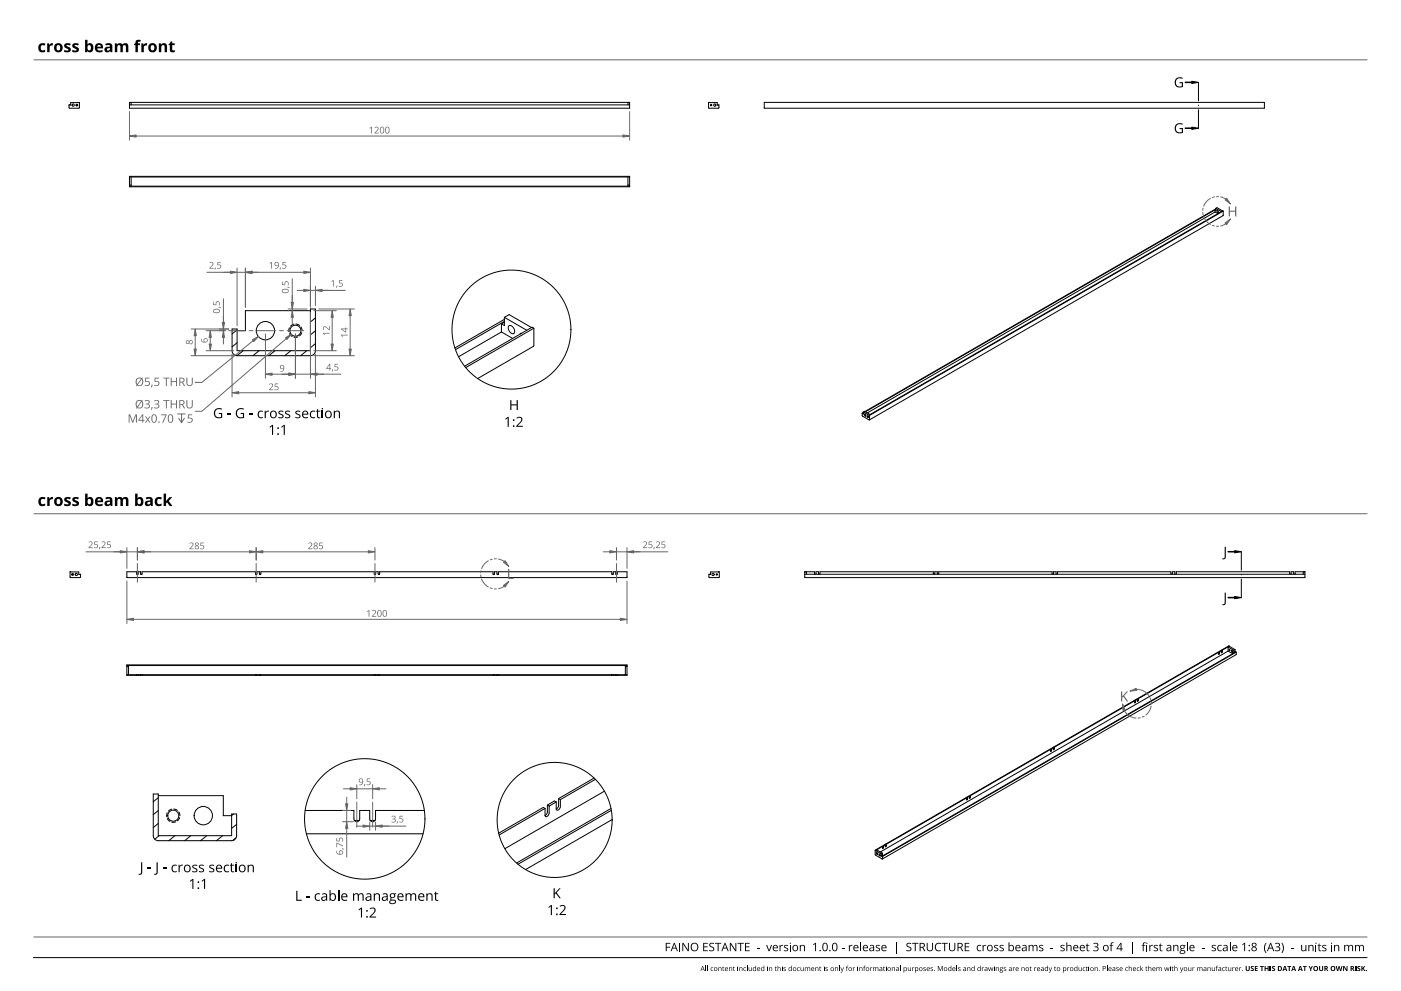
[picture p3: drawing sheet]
<svg xmlns="http://www.w3.org/2000/svg" width="420mm" height="297mm" viewBox="0 0 420 297" stroke-linecap="round" stroke-linejoin="round" font-family="sans-serif">
<g fill="none" stroke="#000" stroke-width=".3">
<path d="M21.2 30.8l2.6-.1v1.7h-3l-.1-1 .5 .1zM38.8 30.7h150v1.7h-150zM38.8 31.4h150M38.8 30.8h.5v.6M188.8 30.8h-.5v.6M212.5 30.7l2.6 .1v.7l.5-.1v1h-3.1zM229.2 30.7h150v1.7h-150zM38.8 52.9h150v3.1h-150zM38.8 55.8h150M38.8 53h150M38.8 55.5h.5M39.3 53v2.8"/>
<path d="M188.3 53v2.8M188.3 55.5h.5M364.4 63.6l.8 .4M364.4 63.6l-104.3 60.2M364.4 62.9v.7M364.6 62.5v.6l-.2-.2M364.6 62.5l.4-.2 1.8 1M364.6 62.8l-.2 .1M364.6 62.6l-105.2 60.8M364.6 62.8l-105.1 60.6M364.6 62.5l1.7 .9M365.9 63.6l-.1 .1"/>
<path d="M366.7 63.2l-106.1 61.2M366.8 63.3v1.3l-106.1 61.3M366.8 63.3l-106 61.2M69.6 98.6h1.5v6.5h22v-12.5h1.5v12.5a1.5 1.5 0 0 1-1.5 1.5h-22a1.5 1.5 0 0 1-1.5-1.5zM93.1 93.1h-19.5v6h-2.5M150.4 99.5l3.3 1.9M150.4 99.5l-12.9 7.4M150.4 97.1v2.4M151.3 95.1v2.5l-.9-.5M151.3 95.1l1.4-.8 6.7 3.9M151.3 96.5l-.9 .6M151.3 95.7l-14.9 8.6"/>
<path d="M151.3 96.3l-14.7 8.5M151.3 95.1l6.7 3.9M152.7 97.6a1.59 1.59 0 0 1 1.4 2.4 1.59 1.59 0 0 1-1.4-2.4zM156.4 99.9l-.4 .2M160.1 98.4l-.2 5.4-16.6 9.7M160.1 98.4l-20.4 11.8M160.1 98.4l-.5-.3-20.3 11.7M258.6 123.8v.9l2.1 1.2 .1-1.4M258.9 123.8l-.2 .2 .2-.2M258.9 123.6l-.3 .2M258.9 123.5l.4-.2 1.6 1M258.9 123.5v.6l-.3-.3"/>
<path d="M258.9 123.5l1.9 1M260.1 124.7l.2 .3zM260.6 124.4v.1M21 171.4h2.6v.8l.5-.1v1h-3zM38 171.4h3v.6l.2 .2 .2-.2v-.6h.8v.6l.2 .2 .2-.2v-.6h34v.6l.2 .2 .2-.2v-.6h.8v.6l.2 .2 .2-.2v-.6h34v.6l.2 .2 .3-.2v-.6h.7v.6l.2 .2 .3-.2v-.6h34v.6l.2 .2 .2-.2v-.6h.7v.6l.3 .2 .2-.2v-.6h34v.6l.2 .2 .2-.2v-.6h.8v.6l.2 .2 .2-.2v-.6h2.9v1.7h-150zM41 172.1h.4M42.2 172.1h.4M76.6 172.1h.4M77.8 172.1h.4M112.3 172.1h.3M113.5 172.1h.3M147.9 172.1h.4"/>
<path d="M149.1 172.1h.3M183.5 172.1h.4M184.7 172.1h.4M213.1 171.4h2.6v1.7h-3.1v-1l.5 .1zM241.3 172.1h150M241.3 171.4h.5v.7M244.7 172.1v-.7h.8v.7M245.9 172.1v-.7h34v.7M280.3 172.1v-.7h.8v.7M281.5 172.1v-.7h34l.1 .7M315.9 172.1l.1-.7h.7l.1 .7M317.1 172.1l.1-.7h34v.7"/>
<path d="M351.5 172.1l.1-.7h.7l.1 .7M352.7 172.1l.1-.7h34v.7M387.2 172.1v-.7h.8v.7M388.4 172.1v-.7h2.9v1.7h-150v-1.7h3v.7M391.3 171.4h-.5v.7M38 199.3h150v3.1h-150zM38 199.5h150M38 199.8h.5M38.5 199.5v2.7M187.5 199.5v2.7M187.5 199.8h.5M365.4 195.5l-24.1 13.8"/>
<path d="M365.4 195.5v.5M365.4 195.5l-24 13.9M365.6 195.3l-.2 .8M365.6 195.3l.1 .1M365.7 195.4v.6h-.3M366.3 195l-.7 .3M366.3 195l-.6 .4M366.5 194.8l-.2 .8M366.5 194.8l.1 .1M366.6 194.9l-.2 .7-.1-.6M368.3 195.2l-104.3 60.2M368.3 195.2l1.4 .7"/>
<path d="M368.6 194.6l.2 .3zM368.7 193.7l-2.2 1.1M368.7 193.7l1.7 1M368.7 193.7l-2.1 1.2M370 195.5l.2 .1M370 194.9l-1.7-1v1.3M370 194.9v.6M370.4 195.3l.2 .1M370.4 195.3l-.4 .2M370.4 194.7l-.4 .2M370.4 194.7v.6M370.7 195.5v.7l-106.1 61.3"/>
<path d="M370.7 195.5l-106.2 61.1M370.7 195.5l-106 61.2M38 202.2h150M41 202.2v.2M41.4 202.2v.2M42.2 202.2v.2M42.6 202.2v.2M76.6 202.2v.2M77 202.2v.2M77.8 202.2v.2M78.2 202.2v.2M112.2 202.2v.2"/>
<path d="M112.7 202.2v.2M113.4 202.2v.2M113.9 202.2v.2M147.9 202.2v.2M148.3 202.2v.2M149 202.2v.2M149.5 202.2v.2M183.5 202.2v.2M183.9 202.2v.2M184.7 202.2v.2M185.1 202.2v.2M340.2 210.1l-24.1 13.8"/>
<path d="M340.2 210.1v.5M340.2 210.1l-24 13.9M340.4 209.8l-.2 .8M340.4 209.8l.2 .1M340.6 209.9l-.1 .7h-.3M341.1 209.6l-.7 .2M341.1 209.6l-.5 .3M341.3 209.3l-.2 .8M341.3 209.3l.1 .1M341.4 209.4l-.2 .8-.1-.6M46 238h1.5v12.5h22v-6.5h1.5v6.5a1.5 1.5 0 0 1-1.5 1.5h-22a1.5 1.5 0 0 1-1.5-1.5zM47.5 238.5h19.5v6h2.5"/>
<path d="M167.5 239.4v2.2l-.7 .9M167.5 239.4l.6 .3M168.1 239.7v2a.93 .93 0 0 1-1.2 1l-.1-2.3M178.2 233.2l-10.7 6.2M178.6 233.6l-10.5 6.1M181.3 237.1l-29.9 17.3M289.9 239.2l-24.1 13.8M289.9 239.2v.5M289.9 239.2l-24.2 13.8M290 238.9l-.1 .8M290 238.9l.2 .1M290.2 239l-.1 .6-.2 .1"/>
<path d="M290.7 238.7l-.5 .3M290.7 238.7l-.7 .2M290.9 238.4l-.2 .8M290.9 238.4l.1 .1M291 238.5l-.1 .8-.2-.6M315.1 224.6l-24.1 13.9M315.1 224.6v.5M315.1 224.6l-24.2 13.8M315.2 224.4l-.1 .8M315.2 224.4h.2M315.4 224.4l-.1 .7h-.2M315.9 224.1l-.5 .3"/>
<path d="M315.9 224.1l-.7 .3M316.1 223.9l-.2 .8M316.1 223.9l.1 .1M316.2 224l-.2 .7-.1-.6M91.5 242.9h14.6v2.5a.87 .87 0 0 0 .9 .9 .87 .87 0 0 0 .9-.9v-2.5h3v2.5a.87 .87 0 0 0 .9 .9 .87 .87 0 0 0 .8-.9v-2.5h14.7M91.9 249.9h35M106.3 245.9h1.4M111 245.9h1.5M163.5 242.3l-.6-.3-13.3 7.7M163.5 242.3l-13.8 8M164.2 241.3l-.1 2.2-.6 1M164.2 241.3l.5 .3"/>
<path d="M164.7 241.6v2.1a.93 .93 0 0 1-1.2 1v-2.4M166.8 240.4l-.5-.3-2.1 1.2M166.8 240.4l-2.1 1.2M183.2 242.3l-28.3 16.4M183.3 242.9l-28 16.2M183.6 245.7l-26 14.9M262.5 254.8v1.5l2.1 1.2 .1-.8M262.5 254.8l.1 .1M262.6 254.9v.1M262.6 255l1.7 1M262.6 255l.4-.2 1.7 .9M262.9 255.6l.2 .4z"/>
<path d="M264.3 256v.6M264.3 256.6h.2M264.5 256.6l.2 .1M264.7 256.4l.2 .1M264.7 253.7v.5M264.7 255.7v.7M264.7 253.7l-2.2 1.1M264.7 255.7l-.4 .3M264.7 256.4l-.4 .2M264.7 253.7l-2.1 1.2M264.9 253.5l-.2 .7M264.9 253.5h.1"/>
<path d="M265 253.5l-.1 .7h-.2M265.5 253.2l-.6 .3M265.5 253.2l-.5 .3M265.7 253l-.2 .8M265.7 253h.1M265.8 253l-.1 .8-.2-.6"/>
<circle cx="21.9" cy="31.5" r=".34"/>
<circle cx="23.1" cy="31.5" r=".21"/>
<circle cx="213.2" cy="31.5" r=".21"/>
<circle cx="214.4" cy="31.5" r=".34"/>
<circle cx="365.2" cy="63.4" r=".29"/>
<circle cx="79.6" cy="99.1" r="2.75"/>
<circle cx="88.6" cy="99.1" r="1.65"/>
<circle cx="259.5" cy="124.5" r=".29"/>
<circle cx="21.8" cy="172.2" r=".21"/>
<circle cx="22.9" cy="172.2" r=".34"/>
<circle cx="213.8" cy="172.2" r=".34"/>
<circle cx="215" cy="172.2" r=".21"/>
<circle cx="369.5" cy="195.3" r=".29"/>
<circle cx="52" cy="244.5" r="1.65"/>
<circle cx="61" cy="244.5" r="2.75"/>
<circle cx="263.8" cy="256.3" r=".29"/>
</g>
<g fill="none" stroke="#000" stroke-width=".3">
<path d="M86.8 98.3l-.2 1.1M86.8 100l.8 .9M88.2 97.2l-1.1 .6M88.7 97.1l1.1 .5M90.3 98l.3 1.1M90.5 99.7l-.7 1M89.3 101l-1.1 .1M50.2 243.6l-.2 1.2M50.2 245.4l.8 .8M51.5 242.5l-1 .6M52.1 242.5l1.1 .4M52.7 246.3l-1.2 .1"/>
<path d="M53.6 243.4l.4 1.1M53.9 245.1l-.7 1"/>
<circle cx="23.1" cy="31.5" r=".25"/>
<circle cx="21.8" cy="172.2" r=".25"/>
</g>
<path d="M260.1 124.6l.3 .5zM262.9 255.6l.2 .4z" fill="none" stroke="#000" stroke-width=".3"/>
<g fill="none" stroke="#000" stroke-width=".3">
<path d="M71.1 98.9l-1.5 1.2M93.1 92.6h.1M94.6 95.3l-1.5 1.2M94.6 99.2l-1.5 1.2M71.1 102.7l-1.5 1.3M72.9 105.1l-1.8 1.5M77.7 105.1l-1.9 1.5M82.5 105.1l-1.9 1.5M87.2 105.1l-1.8 1.5M92 105.1l-1.9 1.5M94.6 103l-1.5 1.2M47.5 239.1l-1.5 1.2"/>
<path d="M47.5 243l-1.5 1.2M47.5 246.8l-1.5 1.2M47.7 250.5l-1.3 1M52.5 250.5l-1.9 1.5M57.2 250.5l-1.8 1.5M62 250.5l-1.9 1.5M66.8 250.5l-1.9 1.5M70 244l-.5 .4M70.7 251.2l-.8 .6M71 247.1l-1.5 1.2"/>
</g>
<g fill="none" stroke="#000" stroke-width=".3">
<circle cx="153.4" cy="98.8" r="17.8"/>
<circle cx="109.4" cy="245.5" r="18.1"/>
<circle cx="166.3" cy="245.8" r="17.2"/>
</g>
<path d="M10 287h400" fill="none" stroke="#000" stroke-width=".3"/>
<g fill="#000">
<path d="M64.6 122.7l1.1-.4 .9 .2-.2 .3a1.26 1.26 0 0 0-1.9 1 1.26 1.26 0 0 0 1.8 1.2v-.9h-.7v-.3h1v1.4a1.63 1.63 0 0 1-2.1-.3 1.63 1.63 0 0 1 .1-2.2zM68.2 124.1h1v.3h-1zM71.1 122.7l1.2-.4 .9 .2-.2 .3a1.26 1.26 0 0 0-1.9 1 1.26 1.26 0 0 0 1.7 1.2v-.9h-.6v-.3h1v1.4a1.63 1.63 0 0 1-2.2-.3 1.63 1.63 0 0 1 .1-2.2zM74.8 124.1h1v.3h-1zM77.6 123.3l.9-.2 .4 .1-.1 .3a.83 .83 0 0 0-1.2 .8 .83 .83 0 0 0 1.2 .7v.3a1.17 1.17 0 0 1-1.5-.4 1.17 1.17 0 0 1 .3-1.6zM79.4 123.1h.3v.4l.4-.4h.6l-.1 .3h-.5l-.3 .4-.1 1.5h-.3zM80.8 128l1.1-.6v2.9h-.3v-2.6l-.6 .5zM83.6 123.3l.5-.2 .9 .1-.1 .3-.5-.1a.41 .41 0 0 0-.6 .3 .41 .41 0 0 0 .6 .4 .71 .71 0 0 1 .6 .9 .71 .71 0 0 1-1 .4l-.5-.2v-.3l.5 .2a.45 .45 0 0 0 .7-.3 .45 .45 0 0 0-.5-.5l-.7-.4zM84.3 128l1.1-.6v2.9h-.3v-2.6l-.6 .5zM85.6 123.3l.5-.2 .9 .1-.1 .3-.5-.1a.41 .41 0 0 0-.6 .3 .41 .41 0 0 0 .6 .4 .71 .71 0 0 1 .6 .9 .71 .71 0 0 1-1 .4l-.5-.2v-.3l.5 .2a.45 .45 0 0 0 .7-.3 .45 .45 0 0 0-.5-.5l-.7-.4zM88.7 123.3l.5-.2 .9 .1-.1 .3-.5-.1a.41 .41 0 0 0-.6 .3 .41 .41 0 0 0 .6 .4 .71 .71 0 0 1 .6 .9 .71 .71 0 0 1-1.1 .4l-.4-.2v-.3l.5 .2a.45 .45 0 0 0 .7-.3 .45 .45 0 0 0-.5-.5l-.7-.4zM93.3 123.3l.8-.2 .4 .1-.1 .3a.83 .83 0 0 0-1.1 .8 .83 .83 0 0 0 1.2 .7v.3a1.17 1.17 0 0 1-1.5-.4 1.17 1.17 0 0 1 .3-1.6z"/>
<path d="M95.2 122.6h.2v.5h.6v.3h-.6v1.3l.1 .3 .6 .1a.52 .52 0 0 1-.6 .3 .52 .52 0 0 1-.4-.5v-1.5l-.4-.2 .4-.1zM100.1 123.1h.3v.3a.86 .86 0 0 1 1-.3 .86 .86 0 0 1 .6 .8v1.4h-.4v-1.4a.62 .62 0 0 0-.7-.5 .62 .62 0 0 0-.5 .8v1.1h-.3zM199.7 282.6h1.3v.3h-1.1v.9h1.1v.2h-1.1v1.1h-.2zM204.6 282.6h.4l1.3 2.1v-2.1h.3v2.5h-.4l-1.3-2.1v2.1h-.3zM210.9 282.6h1.4v.3h-1.1v.8h1v.2h-1v.9h1.1v.3h-1.4zM212.8 282.8l.5-.2 .9 .1-.3 .2a.55 .55 0 0 0-.9 .3 .55 .55 0 0 0 .7 .6 .78 .78 0 0 1 .2 1.3 .78 .78 0 0 1-1.2-.4l.5 .2a.51 .51 0 0 0 .7-.4 .51 .51 0 0 0-.6-.6l-.5-.3zM214.4 282.6h1.9v.3h-.8v2.2h-.3v-2.2h-.8zM218.9 282.6h.3l1.4 2.1-.1-2.1h.3v2.5h-.3l-1.4-2.1v2.1h-.2zM221.2 282.6h1.9v.3h-.8v2.2h-.3v-2.2h-.8zM223.4 282.6h1.4v.3h-1.1v.8h1.1v.2h-1.1v.9h1.1v.3h-1.4zM227 284h.8v.3h-.8zM229.8 283.2h.3l.5 1.6 .6-1.6h.3l-.7 1.9h-.3z"/>
<path d="M233.8 283.2h.2l.1 .4 .3-.3 .5-.1-.1 .3h-.4l-.3 .4v1.2h-.3zM235.2 283.4l.4-.2 .8 .1-.1 .3-.3-.1a.37 .37 0 0 0-.6 .1 .37 .37 0 0 0 .4 .4 .59 .59 0 0 1 .6 .8 .59 .59 0 0 1-.9 .3l-.4-.1v-.2l.4 .1a.4 .4 0 0 0 .6-.3 .4 .4 0 0 0-.5-.4l-.5-.3zM236.9 283.2h.3v1.9h-.3zM239.9 283.2h.2v.3a.71 .71 0 0 1 .8-.3 .71 .71 0 0 1 .5 .7v1.2h-.3v-1.2a.51 .51 0 0 0-.6-.4 .51 .51 0 0 0-.4 .6v1h-.2zM243.8 283.1l.9-.5v2.5h-.2v-2.2l-.5 .4zM252.4 284h.8v.3h-.8zM254.6 283.2h.2l.1 .4 .3-.3 .5-.1-.1 .3h-.4l-.3 .4v1.2h-.3zM262.7 283.4l.5-.2 .7 .1-.1 .3-.3-.1a.37 .37 0 0 0-.6 .1 .37 .37 0 0 0 .5 .4 .59 .59 0 0 1 .5 .8 .59 .59 0 0 1-.9 .3l-.4-.1v-.2l.5 .1a.4 .4 0 0 0 .6-.3 .4 .4 0 0 0-.6-.4l-.4-.3zM271.9 282.8l.5-.2 .9 .1-.3 .2a.55 .55 0 0 0-.9 .3 .55 .55 0 0 0 .7 .6 .78 .78 0 0 1 .2 1.3 .78 .78 0 0 1-1.2-.4l.5 .2a.51 .51 0 0 0 .8-.4 .51 .51 0 0 0-.6-.6l-.6-.3zM273.6 282.6h1.8v.3h-.8v2.2h-.3v-2.2h-.7zM277.9 282.6h.3v1.6a.66 .66 0 0 0 .7 .7 .66 .66 0 0 0 .6-.7v-1.6h.3v1.6a.95 .95 0 0 1-.9 .9 .95 .95 0 0 1-1-.9zM280.7 282.9l.9-.3 .6 .1-.1 .3a1.01 1.01 0 0 0-1.4 .9 1.01 1.01 0 0 0 1.4 .9v.2a1.3 1.3 0 0 1-1.6-.4 1.3 1.3 0 0 1 .2-1.7z"/>
<path d="M282.4 282.6h1.8v.3h-.7v2.2h-.3v-2.2h-.8zM284.6 282.6h.3v1.6a.66 .66 0 0 0 .6 .7 .66 .66 0 0 0 .7-.7v-1.6h.3v1.6a.95 .95 0 0 1-1 .9 .95 .95 0 0 1-.9-.9zM289.3 282.6h1.4v.3h-1.1v.8h1v.2h-1v.9h1.1v.3h-1.4zM293.2 283.4l.7-.2 .4 .1-.1 .2a.7 .7 0 0 0-1 .7 .7 .7 0 0 0 1 .6 .68 .68 0 0 1-.7 .3 .68 .68 0 0 1-.5-.5l-.1-.6zM294.7 283.2h.2l.1 .4 .3-.3 .5-.1-.1 .3h-.4l-.3 .4v1.2h-.3zM298.2 283.4l.4-.2 .8 .1-.1 .3-.3-.1a.37 .37 0 0 0-.6 .1 .37 .37 0 0 0 .5 .4 .59 .59 0 0 1 .5 .8 .59 .59 0 0 1-.9 .3l-.4-.1v-.2l.4 .1a.4 .4 0 0 0 .6-.3 .4 .4 0 0 0-.5-.4l-.5-.3zM299.9 283.4l.4-.2 .7 .1-.1 .3-.2-.1a.37 .37 0 0 0-.7 .1 .37 .37 0 0 0 .5 .4 .59 .59 0 0 1 .6 .8 .59 .59 0 0 1-.9 .3l-.4-.1v-.2l.4 .1a.4 .4 0 0 0 .6-.3 .4 .4 0 0 0-.6-.4l-.4-.3zM308.5 283.2h.2l.1 .3a.7 .7 0 0 1 1.1 0 .67 .67 0 0 1 .8-.3 .67 .67 0 0 1 .4 .7v1.2h-.2v-1.2a.47 .47 0 0 0-.6-.5 .47 .47 0 0 0-.3 .7v1h-.3v-1.2a.48 .48 0 0 0-.6-.4 .48 .48 0 0 0-.3 .6v1h-.3zM311.7 283.4l.4-.2 .8 .1-.1 .3-.3-.1a.37 .37 0 0 0-.6 .1 .37 .37 0 0 0 .5 .4 .59 .59 0 0 1 .5 .8 .59 .59 0 0 1-.9 .3l-.4-.1v-.2l.4 .1a.4 .4 0 0 0 .7-.3 .4 .4 0 0 0-.6-.4l-.4-.3zM315 284h.9v.3h-.9zM318.1 283.4l.5-.2 .7 .1-.1 .3-.3-.1a.37 .37 0 0 0-.6 .1 .37 .37 0 0 0 .5 .4 .59 .59 0 0 1 .5 .8 .59 .59 0 0 1-.9 .3l-.4-.1v-.2l.5 .1a.4 .4 0 0 0 .6-.3 .4 .4 0 0 0-.6-.4l-.4-.3zM319.8 282.5h.3v1a.72 .72 0 0 1 .7-.3 .72 .72 0 0 1 .6 .7v1.2h-.3v-1.2a.51 .51 0 0 0-.7-.4 .51 .51 0 0 0-.3 .6v1h-.3z"/>
<path d="M326 282.8h.2v.4h.5v.3h-.5v1.2l.5 .2v.2h-.5l-.3-.3v-1.3l-.3-.2zM327.9 282.8l.1-.1a.75 .75 0 0 1 1.1-.1 .75 .75 0 0 1 .1 1.1l-.3 .1a.74 .74 0 0 1 .5 1 .74 .74 0 0 1-1.1 .3l-.5-.1v-.3l.4 .2a.6 .6 0 0 0 .8-.1 .6 .6 0 0 0 0-.8 .6 .6 0 0 0-.8-.1v-.2a.52 .52 0 0 0 .8-.1 .52 .52 0 0 0-.3-.8l-.7 .2zM333.2 282.6l.8-.1v.2l-.6 .1v.4h.4v.3h-.4v1.6h-.3v-1.6l-.4-.2 .4-.1zM342.9 282.6l.8-.1-.1 .2-.6 .1v.4h.5v.3h-.5v1.6h-.3v-1.6l-.3-.2 .3-.1zM343.8 283.2h.3v1.9h-.3zM344.7 283.2h.2l.1 .4 .3-.3 .5-.1-.1 .3h-.4l-.3 .4v1.2h-.3zM346.1 283.4l.4-.2 .8 .1-.1 .3-.3-.1a.37 .37 0 0 0-.6 .1 .37 .37 0 0 0 .4 .4 .59 .59 0 0 1 .6 .8 .59 .59 0 0 1-.9 .3l-.4-.1v-.2l.4 .1a.4 .4 0 0 0 .6-.3 .4 .4 0 0 0-.5-.4l-.5-.3zM347.9 282.8h.2v.4h.5v.3h-.5v1.2l.5 .2v.2h-.5l-.3-.3v-1.3l-.3-.2zM351.8 283.2h.3v.3a.71 .71 0 0 1 .8-.3 .71 .71 0 0 1 .5 .7v1.2h-.3v-1.2a.51 .51 0 0 0-.6-.4 .51 .51 0 0 0-.4 .6v1h-.3zM360.4 284h.8v.3h-.8zM363.5 283.4l.4-.2 .8 .1-.1 .3-.3-.1a.37 .37 0 0 0-.7 .1 .37 .37 0 0 0 .5 .4 .59 .59 0 0 1 .6 .8 .59 .59 0 0 1-.9 .3l-.4-.1v-.2l.4 .1a.4 .4 0 0 0 .6-.3 .4 .4 0 0 0-.6-.4l-.4-.3zM365.3 283.4l.7-.2 .4 .1-.1 .2a.7 .7 0 0 0-1 .7 .7 .7 0 0 0 1.1 .6 .68 .68 0 0 1-.7 .3 .68 .68 0 0 1-.6-.5v-.6z"/>
<path d="M372.5 283.1l.9-.5v2.5h-.3l.1-2.2-.5 .4zM379.6 282.6h.3a2.6 2.6 0 0 0-.1 3.1 1.63 1.63 0 0 1-.7-2zM382.3 282.8l.2-.1a.75 .75 0 0 1 1.1-.1 .75 .75 0 0 1 .1 1.1l-.3 .1a.74 .74 0 0 1 .5 1 .74 .74 0 0 1-1.1 .3l-.5-.1v-.3l.4 .2a.6 .6 0 0 0 .8-.1 .6 .6 0 0 0 0-.8 .6 .6 0 0 0-.8-.1v-.2a.52 .52 0 0 0 .8-.1 .52 .52 0 0 0-.3-.8l-.7 .2zM384.3 282.6a1.4 1.4 0 0 1 .7 1.5v.3a1.27 1.27 0 0 1-.7 1.3 2.6 2.6 0 0 0 0-3.1zM387.1 284h.9v.3h-.9zM390.2 283.2h.3v1.2a.51 .51 0 0 0 .6 .5 .51 .51 0 0 0 .4-.7v-1h.3v1.9h-.3v-.2a.72 .72 0 0 1-.8 .2 .72 .72 0 0 1-.5-.6zM392.4 283.2h.2l.1 .3a.71 .71 0 0 1 .7-.3 .71 .71 0 0 1 .5 .7v1.2h-.2v-1.2a.51 .51 0 0 0-.7-.4 .51 .51 0 0 0-.3 .6v1h-.3zM394.5 283.2h.3v1.9h-.3zM395.5 282.8h.2v.4h.5v.3h-.5v1.2l.6 .2-.1 .2h-.5l-.2-.3-.1-1.3-.2-.2zM396.6 283.4l.5-.2 .7 .1-.1 .3-.3-.1a.37 .37 0 0 0-.6 .1 .37 .37 0 0 0 .5 .4 .59 .59 0 0 1 .5 .8 .59 .59 0 0 1-.9 .3l-.4-.1v-.2l.5 .1a.4 .4 0 0 0 .6-.3 .4 .4 0 0 0-.6-.4l-.4-.3zM399.2 283.2h.3v1.9h-.3zM400.1 283.2h.2l.1 .3a.71 .71 0 0 1 .7-.3 .71 .71 0 0 1 .5 .7v1.2h-.2v-1.2a.51 .51 0 0 0-.7-.4 .51 .51 0 0 0-.3 .6v1h-.3z"/>
<path d="M403.1 283.2h.3v.3a.7 .7 0 0 1 1.2 0 .67 .67 0 0 1 .7-.3 .67 .67 0 0 1 .5 .7v1.2h-.3v-1.2a.47 .47 0 0 0-.5-.5 .47 .47 0 0 0-.4 .7v1h-.3v-1.2a.48 .48 0 0 0-.6-.4 .48 .48 0 0 0-.3 .6v1h-.3zM406.4 283.2h.2v.3a.7 .7 0 0 1 1.2 0 .67 .67 0 0 1 .8-.3 .67 .67 0 0 1 .4 .7v1.2h-.2v-1.2a.47 .47 0 0 0-.6-.5 .47 .47 0 0 0-.4 .7v1h-.2v-1.2a.48 .48 0 0 0-.6-.4 .48 .48 0 0 0-.3 .6v1h-.3z"/>
<path d="M81.2 123.4a1.12 1.12 0 0 1 1.7 .1 1.12 1.12 0 0 1-.3 1.6 1.12 1.12 0 0 1-1.6-.5zM81.6 123.5a.84 .84 0 0 0-.3 1.1 .84 .84 0 0 0 1.2 .3l.2-.5a.75 .75 0 0 0-.2-.9 .75 .75 0 0 0-.9 0z"/>
<path d="M90.8 123.4a.95 .95 0 0 1 1.2-.2 .95 .95 0 0 1 .5 1.1h-1.6a.87 .87 0 0 0 .5 .8 .87 .87 0 0 0 1-.2v.3a1.21 1.21 0 0 1-1.6-.2 1.21 1.21 0 0 1 0-1.6zM91.1 123.5l-.2 .5h1.2l-.3-.6z"/>
<path d="M97.7 123.4a1.12 1.12 0 0 1 1.7 .1 1.12 1.12 0 0 1-.3 1.6 1.12 1.12 0 0 1-1.6-.5zM98.1 123.5a.84 .84 0 0 0-.3 1.1 .84 .84 0 0 0 1.2 .3l.1-.5a.75 .75 0 0 0-.1-.9 .75 .75 0 0 0-.9 0z"/>
<path d="M202.1 282.6h.2l1 2.5h-.3l-.3-.8h-1l-.3 .8h-.3zM202.2 282.9l-.4 1.2h.8z"/>
<path d="M207.4 282.9a1.2 1.2 0 0 1 1.8 .1 1.2 1.2 0 0 1-.2 1.8 1.2 1.2 0 0 1-1.8-.3v-.9zM207.7 283a1.02 1.02 0 0 0-.3 1.3 1.02 1.02 0 0 0 1.2 .5 1.04 1.04 0 0 0 .5-1.2 1.04 1.04 0 0 0-1.1-.7z"/>
<path d="M217.3 282.6h.3l.9 2.5h-.3l-.3-.8h-1l-.3 .8h-.3zM217.4 282.9l-.4 1.2h.8z"/>
<path d="M231.9 283.5a.79 .79 0 0 1 1-.2 .79 .79 0 0 1 .4 .9h-1.3l.4 .6h.8a.76 .76 0 0 1-1.2 .1 1.21 1.21 0 0 1-.1-1.4zM232.2 283.6l-.2 .4h1l-.3-.5z"/>
<path d="M237.5 284.2a.95 .95 0 0 1 1.9 0 .95 .95 0 0 1-1.9 0zM238.2 283.5a.69 .69 0 0 0-.3 1.1 .69 .69 0 0 0 1.1 0l-.1-1z"/>
<path d="M246.9 282.8a.94 .94 0 0 1 1.2 .1 .94 .94 0 0 1 .1 1.1 .89 .89 0 0 1-.9 1.1 .89 .89 0 0 1-.7-1.2zM247.1 283l-.2 .3a1.11 1.11 0 0 0 .7 1.6l.4-.8a.78 .78 0 0 0 0-.9 .78 .78 0 0 0-.8-.3z"/>
<path d="M249.8 282.8a.94 .94 0 0 1 1.2 .1 .94 .94 0 0 1 .2 1.1 .89 .89 0 0 1-1 1.1 .89 .89 0 0 1-.7-1.2zM250 283l-.1 .3a1.11 1.11 0 0 0 .6 1.6l.4-.8a.78 .78 0 0 0 0-.9 .78 .78 0 0 0-.8-.3z"/>
<path d="M256.1 283.5a.79 .79 0 0 1 1-.2 .79 .79 0 0 1 .4 .9h-1.3l.3 .6h.9a.76 .76 0 0 1-1.3 .1 1.21 1.21 0 0 1 0-1.4zM256.4 283.6l-.2 .4h1l-.3-.5z"/>
<path d="M259 283.5a.79 .79 0 0 1 .9-.2 .79 .79 0 0 1 .4 .9h-1.3l.4 .6h.8a.76 .76 0 0 1-1.2 .1 1.21 1.21 0 0 1 0-1.4zM259.2 283.6l-.2 .4h1l-.2-.5z"/>
<path d="M260.9 283.4l.6-.2a.56 .56 0 0 1 .7 .6v1.3l-.3-.3a.63 .63 0 0 1-.8 .4 .63 .63 0 0 1-.4-.9 .63 .63 0 0 1 .9-.3h.3l-.1-.5-.8 .1zM261 284.4a.49 .49 0 0 0 .6 .6 .49 .49 0 0 0 .3-.8z"/>
<path d="M264.5 283.5a.79 .79 0 0 1 1-.2 .79 .79 0 0 1 .4 .9h-1.3l.3 .6h.9a.76 .76 0 0 1-1.3 .1 1.21 1.21 0 0 1 0-1.4zM264.8 283.6l-.2 .4h1l-.3-.5z"/>
<path d="M275.8 282.6h.7a.71 .71 0 0 1 .8 .5 .71 .71 0 0 1-.4 .9l.6 1.1h-.3l-.6-1h-.5v1h-.3zM276.1 282.9v.9h.4a.49 .49 0 0 0 .6-.5 .49 .49 0 0 0-.6-.4z"/>
<path d="M287.2 282.6h.6a.71 .71 0 0 1 .9 .5 .71 .71 0 0 1-.5 .9l.7 1.1h-.3l-.6-1h-.6v1h-.2zM287.4 282.9v.9h.4a.49 .49 0 0 0 .6-.5 .49 .49 0 0 0-.6-.4z"/>
<path d="M295.9 284.2a.92 .92 0 0 1 1.8 0 .92 .92 0 0 1-1.8 0zM296.5 283.5a.69 .69 0 0 0-.2 1.1 .69 .69 0 0 0 1 0v-1z"/>
<path d="M302.4 282.5h.3v1a.87 .87 0 0 1 1.2 .1 .87 .87 0 0 1 0 1.2 .87 .87 0 0 1-1.2 .1l-.3 .2zM302.9 283.5a.69 .69 0 0 0-.2 1 .69 .69 0 0 0 1 .2v-1.1z"/>
<path d="M304.7 283.5a.79 .79 0 0 1 1-.2 .79 .79 0 0 1 .4 .9h-1.3l.3 .6h.9a.76 .76 0 0 1-1.3 .1 1.21 1.21 0 0 1 0-1.4zM304.9 283.6l-.1 .4h1l-.3-.5z"/>
<path d="M306.6 283.4l.6-.2a.56 .56 0 0 1 .7 .6v1.3l-.3-.3a.63 .63 0 0 1-.8 .4 .63 .63 0 0 1-.3-.9 .63 .63 0 0 1 .8-.3h.3l-.1-.5-.8 .1zM306.8 284.4a.49 .49 0 0 0 .5 .6 .49 .49 0 0 0 .3-.8z"/>
<path d="M322.1 283.5a.79 .79 0 0 1 .9-.2 .79 .79 0 0 1 .4 .9h-1.3l.4 .6h.8a.76 .76 0 0 1-1.2 .1 1.21 1.21 0 0 1 0-1.4zM322.3 283.6l-.2 .4h1l-.3-.5z"/>
<path d="M324 283.5a.79 .79 0 0 1 1-.2 .79 .79 0 0 1 .4 .9h-1.3l.3 .6h.9a.76 .76 0 0 1-1.3 .1 1.21 1.21 0 0 1 0-1.4zM324.2 283.6l-.1 .4h1l-.3-.5z"/>
<path d="M330.7 284.2a.92 .92 0 0 1 1.8 0 .92 .92 0 0 1-1.8 0zM331.3 283.5a.69 .69 0 0 0-.2 1.1 .69 .69 0 0 0 1 0v-1z"/>
<path d="M336 282.6h.3v1.7h.4v.2h-.4v.6h-.2v-.6h-1.2zM336.1 282.9l-1 1.4h1z"/>
<path d="M350 283.4l.6-.2a.56 .56 0 0 1 .7 .6v1.3l-.3-.3a.63 .63 0 0 1-.8 .4 .63 .63 0 0 1-.4-.9 .63 .63 0 0 1 .9-.3h.3l-.1-.5-.8 .1zM350.1 284.4a.49 .49 0 0 0 .6 .6 .49 .49 0 0 0 .3-.8z"/>
<path d="M354.1 283.4l1.4-.2v.2l-.3 .1 .1 .3-.2 .5-.8 .2v.3h.2a.66 .66 0 0 1 1 .6 .66 .66 0 0 1-1 .5 .53 .53 0 0 1-.7-.3 .53 .53 0 0 1 .4-.6l-.2-.3 .2-.3-.3-.6zM354.1 285.2a.5 .5 0 0 0 .5 .5 .5 .5 0 0 0 .5-.6zM354.2 283.8a.43 .43 0 0 0 .8 0 .43 .43 0 0 0-.8 0z"/>
<path d="M356.9 283.5a.79 .79 0 0 1 1-.2 .79 .79 0 0 1 .4 .9h-1.3l.3 .6h.9a.76 .76 0 0 1-1.3 .1 1.21 1.21 0 0 1 0-1.4zM357.1 283.6l-.1 .4h1l-.3-.5z"/>
<path d="M366.9 283.4l.6-.2a.56 .56 0 0 1 .7 .6v1.3l-.3-.3a.63 .63 0 0 1-.8 .4 .63 .63 0 0 1-.4-.9 .63 .63 0 0 1 .9-.3h.3l-.1-.5-.8 .1zM367 284.4a.49 .49 0 0 0 .6 .6 .49 .49 0 0 0 .3-.8z"/>
<path d="M369.7 283.5a.79 .79 0 0 1 1-.2 .79 .79 0 0 1 .4 .9h-1.3l.4 .6h.8a.76 .76 0 0 1-1.2 .1 1.21 1.21 0 0 1-.1-1.4zM370 283.6l-.2 .4h1l-.3-.5z"/>
<path d="M375.5 282.8a.7 .7 0 0 1 1.1-.1 .7 .7 0 0 1-.2 1.1 .7 .7 0 0 1 .3 1.1 .7 .7 0 0 1-1.1 0 .7 .7 0 0 1 .2-1.1l-.4-.4zM375.6 284.5a.5 .5 0 0 0 1 0 .5 .5 0 0 0-1 0zM375.7 283.2a.44 .44 0 0 0 .8 0 .44 .44 0 0 0-.8 0z"/>
<path d="M380.9 282.6h.3l1 2.5h-.3l-.3-.8h-1l-.4 .8h-.2zM381.1 282.9l-.4 1.2h.8z"/>
<circle cx="83.4" cy="130.1" r=".26"/>
<circle cx="83.4" cy="128.3" r=".27"/>
<circle cx="96.7" cy="122.5" r=".22"/>
<circle cx="237" cy="282.7" r=".18"/>
<circle cx="246" cy="284.9" r=".22"/>
<circle cx="248.9" cy="284.9" r=".22"/>
<circle cx="344" cy="282.7" r=".18"/>
<circle cx="374.7" cy="284.9" r=".22"/>
<circle cx="374.7" cy="283.4" r=".22"/>
<circle cx="394.7" cy="282.7" r=".18"/>
<circle cx="399.4" cy="282.7" r=".18"/>
</g>
<path d="M203.8 282.6v2.5M258.1 282.5v2.6M268.8 282.5v3.4M339.6 282.5v3.4M356 282.5v2.6M368.9 282.5v2.6" fill="none" stroke="#000" stroke-width=".3"/>
<path d="M10.2 280.9h399.8" fill="none" stroke="#666" stroke-width=".3"/>
<path d="M359.4 24.7v5.5M359.4 31.5v.1M359.4 32.9v5.5" fill="none" stroke="#000" stroke-width=".3"/>
<path d="M355.4 38.4h2v.1h-2zM355.4 24.6h2v.2h-2zM357.4 38.1l2 .3-2 .4zM357.4 24.4l2 .3-2 .3z" fill="#000" stroke="#000" stroke-width=".3"/>
<path d="M352.7 37.3l1.1-.4 .9 .2-.1 .3a1.26 1.26 0 0 0-1.9 1 1.26 1.26 0 0 0 1.7 1.2v-.9h-.6v-.3h1v1.4a1.63 1.63 0 0 1-2.2-.3 1.63 1.63 0 0 1 .1-2.2zM352.7 23.6l1.1-.4 .9 .1-.1 .3a1.26 1.26 0 0 0-1.9 1 1.26 1.26 0 0 0 1.7 1.3v-1h-.6v-.3h1v1.5a1.63 1.63 0 0 1-2.2-.3 1.63 1.63 0 0 1 .1-2.2z" fill="#000"/>
<path d="M96.7 123.1v2.2" fill="none" stroke="#000" stroke-width=".34"/>
<path d="M368.5 61.9h.4v1.2h1.5v-1.2h.4v3h-.4v-1.4h-1.5v1.4h-.4z" fill="#666"/>
<path d="M363 59.5l-1.2 1-.8 1.3M364.2 59l-.6 .2M365.5 58.9h-.7M366.1 59l1.6 .7M360.7 63.7l.1 .6M360.8 62.4l-.1 .6M361 64.9l.8 1.4 1.2 1M363.6 67.5l.6 .2M364.8 67.8h.6M367.6 67.1l-1.5 .6" fill="none" stroke="#666" stroke-width=".3"/>
<g fill="#666" stroke="#666" stroke-width=".3">
<path d="M367.4 59.9l.5-.5 1.1 1.7z"/>
<path d="M367.4 66.9l1.6-1.3-1.1 1.7z"/>
</g>
<g fill="#000">
<path d="M151.5 125.6l1.1-.6v2.9h-.4l.1-2.6-.6 .5zM153 119.9h.4v1.3h1.5v-1.3h.4v3h-.4v-1.4h-1.5v1.4h-.4zM154.9 125.3a1.02 1.02 0 0 1 1.6-.1 1.02 1.02 0 0 1-.4 1.6l-.8 .8h1.5v.3h-2v-.3l1.1-1.1a.73 .73 0 0 0 .3-1.1 .73 .73 0 0 0-1.2 .1z"/>
<circle cx="154.1" cy="127.7" r=".26"/>
<circle cx="154.1" cy="125.9" r=".27"/>
</g>
<path d="M89.1 87h2M93.1 85.8v5.8M93.1 87h10.5M94.6 85.8v5.8" fill="none" stroke="#666" stroke-width=".3"/>
<g fill="#666" stroke="#666" stroke-width=".3">
<path d="M94.6 87l2-.3v.7z"/>
<path d="M91.1 86.7l2 .3-2 .4z"/>
</g>
<g fill="#666">
<path d="M99.4 84.3l.7-.4v2h-.2v-1.7l-.4 .3z"/>
<path d="M100.9 85.6h.3l-.4 .7z"/>
<path d="M101.7 83.9h1v.2h-.8l-.1 .6a.66 .66 0 0 1 .9 .3 .66 .66 0 0 1-.2 .9 .66 .66 0 0 1-.9-.3 .53 .53 0 0 0 .8 .2 .53 .53 0 0 0-.1-.9h-.7z"/>
</g>
<path d="M94.1 93.1h6.8M99.6 95.1v8M94.1 105.1h6.8" fill="none" stroke="#666" stroke-width=".3"/>
<g fill="#666" stroke="#666" stroke-width=".3">
<path d="M99.6 93.1l.4 2h-.7z"/>
<path d="M99.3 103.1h.7l-.4 2z"/>
</g>
<g fill="#666">
<path d="M96.9 99.8h2v.2h-1.8l.3 .4-.1 .1z"/>
<path d="M97 98l.7-.1 1 .8v-1h.2v1.3l-.8-.5a.55 .55 0 0 0-.5-.5 .55 .55 0 0 0-.5 .5l.1 .4-.1 .1-.2-.6z"/>
</g>
<path d="M95.6 92.6h10.7M105 94.6v10M94.1 106.6h12.2" fill="none" stroke="#666" stroke-width=".3"/>
<g fill="#666" stroke="#666" stroke-width=".3">
<path d="M104.7 104.6h.6l-.3 2z"/>
<path d="M105 92.6l.3 2h-.6z"/>
</g>
<g fill="#666">
<path d="M102.3 100.3h2v.3l-1.8-.1 .3 .4-.1 .2z"/>
<path d="M102.3 98.5h1.3v-.3h.2v.3h.5v.2h-.5v1h-.2l-1.3-1zM102.5 98.7l1.1 .7v-.7z"/>
</g>
<path d="M93.1 93.6v19.8M84.6 112.2h2M88.6 100.1v13.3M88.6 112.2h13.6" fill="none" stroke="#666" stroke-width=".3"/>
<g fill="#666" stroke="#666" stroke-width=".3">
<path d="M86.6 111.8l2 .4-2 .3z"/>
<path d="M93.1 112.2l2-.4v.7z"/>
</g>
<g fill="#666">
<path d="M99.6 110.7l.3 .1-.4 .6z"/>
<path d="M100.4 109.1h1v.2h-.8l-.1 .6a.66 .66 0 0 1 .9 .2 .66 .66 0 0 1-.2 .9 .66 .66 0 0 1-1-.3 .53 .53 0 0 0 .9 .2 .53 .53 0 0 0-.1-.8l-.7-.1z"/>
<path d="M98.8 109h.2v1.4h.3v.2h-.3v.4h-.2v-.4h-1zM98.8 109.3l-.7 1.1h.7z"/>
</g>
<path d="M79.6 100.1v13.3M81.6 112.2h5M88.6 100.1v13.3" fill="none" stroke="#666" stroke-width=".3"/>
<g fill="#666" stroke="#666" stroke-width=".3">
<path d="M79.6 112.2l2-.4v.7z"/>
<path d="M86.6 111.8l2 .4-2 .3z"/>
</g>
<path d="M84.1 109.5a.82 .82 0 0 1 1.1 .2 .82 .82 0 0 1 0 1.1 .85 .85 0 0 1-1.1 .6v-.2a.68 .68 0 0 0 .9-.8 .62 .62 0 0 1-.9 .1 .62 .62 0 0 1 0-1zM84.1 110a.45 .45 0 0 0 .9 0 .45 .45 0 0 0-.9 0z" fill="#666"/>
<path d="M86.4 92.6h5.7M86.4 93.1h.3M87.7 83.6v9.5M87.7 95.1v2" fill="none" stroke="#666" stroke-width=".3"/>
<g fill="#666" stroke="#666" stroke-width=".3">
<path d="M87.3 90.6h.7l-.3 2z"/>
<path d="M87.7 93.1l.3 2h-.7z"/>
</g>
<g fill="#666">
<path d="M86.2 85.9l.7 .4-.7-.1z"/>
<path d="M84.6 84.4h.2v.8l.6 .1a.66 .66 0 0 1 .2-.9 .66 .66 0 0 1 .9 .2 .66 .66 0 0 1-.3 .9 .53 .53 0 0 0 .2-.8 .53 .53 0 0 0-.9 .1v.7l-.9-.1z"/>
<path d="M84.7 86.8l.5-.2a.83 .83 0 0 1 1 0 .83 .83 0 0 1 .3 1l-.6 .2a.83 .83 0 0 1-1 0 .83 .83 0 0 1-.3-.9zM84.8 86.9a.74 .74 0 0 0 .4 .8 .74 .74 0 0 0 .9-.1l.3-.3a.95 .95 0 0 0-1.6-.4z"/>
</g>
<path d="M68.6 99.1h5M74.7 99.1h1.1M77 99.1h5.7M83.8 99.1h1.2M86.1 99.1h5" fill="none" stroke="#666" stroke-width=".3"/>
<path d="M61.8 99.1h5.8M61.8 105.1h8.3M63.1 101.1v2" fill="none" stroke="#666" stroke-width=".3"/>
<g fill="#666" stroke="#666" stroke-width=".3">
<path d="M63.1 99.1l.3 2h-.7z"/>
<path d="M62.7 103.1h.7l-.3 2z"/>
</g>
<path d="M60.3 101.5h.2l.1 .8 .7 .2a.64 .64 0 0 1 .2-1 .64 .64 0 0 1 .9 .5 .64 .64 0 0 1-.8 .7 .98 .98 0 0 1-1-.2 .98 .98 0 0 1-.3-1zM61.2 102a.45 .45 0 0 0 .9 0 .45 .45 0 0 0-.9 0z" fill="#666"/>
<path d="M65.8 99.1h1.8M65.8 98.6h2.8M67 89.6v9.5M67 101.1v2" fill="none" stroke="#666" stroke-width=".3"/>
<g fill="#666" stroke="#666" stroke-width=".3">
<path d="M67 99.1l.3 2h-.6z"/>
<path d="M66.7 96.6h.6l-.3 2z"/>
</g>
<g fill="#666">
<path d="M65.6 91.9l.7 .4-.7-.1z"/>
<path d="M63.9 90.4h.2v.8l.6 .1a.66 .66 0 0 1 .3-.9 .66 .66 0 0 1 .9 .2 .66 .66 0 0 1-.3 .9 .53 .53 0 0 0 .1-.8 .53 .53 0 0 0-.8 .1l-.1 .7-.9-.1z"/>
<path d="M64 92.8l.6-.2a.83 .83 0 0 1 1 0 .83 .83 0 0 1 .2 1l-.6 .2a.83 .83 0 0 1-1 0 .83 .83 0 0 1-.2-.9zM64.2 92.9a.74 .74 0 0 0 .4 .8 .74 .74 0 0 0 .8-.1l.3-.3a.95 .95 0 0 0-1.5-.4z"/>
</g>
<path d="M73.6 80.4v11.7M75.6 81.6h15.5M93.1 80.4v11.7" fill="none" stroke="#666" stroke-width=".3"/>
<g fill="#666" stroke="#666" stroke-width=".3">
<path d="M73.6 81.6l2-.3v.7z"/>
<path d="M91.1 81.3l2 .3-2 .4z"/>
</g>
<g fill="#666">
<path d="M80.8 78.9l.8-.4v2h-.3v-1.7l-.3 .3z"/>
<path d="M84 80.2h.3l-.4 .7z"/>
<path d="M84.8 78.5h.9v.2h-.7l-.1 .6a.66 .66 0 0 1 .9 .3 .66 .66 0 0 1-.3 .9 .66 .66 0 0 1-.9-.3 .53 .53 0 0 0 .9 .1 .53 .53 0 0 0-.1-.8h-.7z"/>
<path d="M82.5 78.7a.82 .82 0 0 1 1 .1 .82 .82 0 0 1 .1 1.1 .85 .85 0 0 1-1.1 .6v-.2a.67 .67 0 0 0 .9-.8 .62 .62 0 0 1-.9 .1 .62 .62 0 0 1 0-.9zM82.5 79.1a.45 .45 0 0 0 .9 0 .45 .45 0 0 0-.9 0z"/>
</g>
<path d="M62 81.6h11.6M71.1 80.4v17.2M73.6 80.4v11.7M75.6 81.6h2" fill="none" stroke="#666" stroke-width=".3"/>
<g fill="#666" stroke="#666" stroke-width=".3">
<path d="M73.6 81.6l2-.3v.7z"/>
<path d="M69.1 81.3l2 .3-2 .4z"/>
</g>
<g fill="#666">
<path d="M62.8 78.7a.71 .71 0 0 1 1.2 .1 .71 .71 0 0 1-.5 1.1l-.4 .4h1v.2h-1.3l.5-.7a.55 .55 0 0 0 .5-.6 .55 .55 0 0 0-.5-.5l-.4 .2z"/>
<path d="M64.5 80.2h.2l-.4 .7z"/>
<path d="M65.2 78.5h1v.2h-.8v.6a.66 .66 0 0 1 .9 .3 .66 .66 0 0 1-.3 .9 .66 .66 0 0 1-.9-.3 .53 .53 0 0 0 .8 .1 .53 .53 0 0 0-.1-.8h-.6z"/>
</g>
<path d="M57.3 98.6h11.3M57.3 106.6h12.8M58.5 100.6v4" fill="none" stroke="#666" stroke-width=".3"/>
<g fill="#666" stroke="#666" stroke-width=".3">
<path d="M58.5 98.6l.4 2h-.7z"/>
<path d="M58.2 104.6h.7l-.4 2z"/>
</g>
<path d="M55.9 102.1l.5-.1 .3 .3a.56 .56 0 0 1 .9-.2 .56 .56 0 0 1 0 .9 .56 .56 0 0 1-.9-.2 .56 .56 0 0 1-.8 .2 .56 .56 0 0 1 0-.9zM56.8 102.6a.4 .4 0 0 0 .8 0 .4 .4 0 0 0-.8 0zM55.9 102.6a.35 .35 0 0 0 .7 0 .35 .35 0 0 0-.7 0z" fill="#666"/>
<path d="M69.6 106.1v12.9M71.6 117.7h21M94.6 106.1v12.9" fill="none" stroke="#666" stroke-width=".3"/>
<g fill="#666" stroke="#666" stroke-width=".3">
<path d="M69.6 117.7l2-.3v.7z"/>
<path d="M92.6 117.4l2 .3-2 .4z"/>
</g>
<g fill="#666">
<path d="M80.7 115.2a.71 .71 0 0 1 1.1 0 .71 .71 0 0 1-.4 1.1l-.4 .4h1v.2h-1.3l.5-.7a.55 .55 0 0 0 .5-.5 .55 .55 0 0 0-.5-.6l-.4 .2z"/>
<path d="M82.4 115h1v.2h-.8v.6a.66 .66 0 0 1 .9 .2 .66 .66 0 0 1-.3 .9 .66 .66 0 0 1-.9-.3 .53 .53 0 0 0 .8 .2 .53 .53 0 0 0-.1-.9h-.6z"/>
</g>
<g fill="#000">
<path d="M11.8 13.3l.6-.3h.8l.4 .1-.2 .6a.77 .77 0 0 0-1 .2 .77 .77 0 0 0 .1 1 .77 .77 0 0 0 1 0v.6a1.4 1.4 0 0 1-1.8-.3 1.4 1.4 0 0 1 .1-1.9zM14.2 13h.5l.1 .4 .5-.4h.6l-.1 .6h-.2a.65 .65 0 0 0-.7 .7v1.3h-.7zM19.4 13.2l.9-.3 .9 .2-.2 .6-.7-.2-.3 .2a1.17 1.17 0 0 1 1 1.8l-.9 .2-.9-.2v-.6l.5 .2a.5 .5 0 0 0 .8-.2l-.8-.5a.74 .74 0 0 1-.3-1.2zM21.8 13.2l.9-.3 1 .2-.3 .6-.7-.2-.3 .2a1.17 1.17 0 0 1 1 1.8l-.9 .2-.8-.2v-.6l.4 .2a.5 .5 0 0 0 .9-.2l-.9-.5a.74 .74 0 0 1-.3-1.2zM34.4 13h.6l.1 .3a1.11 1.11 0 0 1 1.7 0 .94 .94 0 0 1 1.1-.3 .94 .94 0 0 1 .6 .9v1.7h-.7v-1.5a.51 .51 0 0 0-.7-.6 .51 .51 0 0 0-.3 .8v1.3h-.7v-1.6l-.3-.5a.61 .61 0 0 0-.6 .9v1.2h-.8zM40.8 12.1l.5-.2 .9 .1-.2 .6a.42 .42 0 0 0-.5-.1 .42 .42 0 0 0-.2 .5h.7v.5h-.7v2.1h-.7v-2.1h-.4v-.3l.4-.2zM42.4 13h.5l.2 .4 .4-.4h.6v.6h-.2a.65 .65 0 0 0-.8 .7v1.3h-.7zM47.6 13h.6l.1 .3a1.01 1.01 0 0 1 1.1-.3 1.01 1.01 0 0 1 .7 .9v1.7h-.7v-1.5a.56 .56 0 0 0-.8-.6 .56 .56 0 0 0-.2 .9v1.2h-.8zM51.2 12.4h.4v.6h.8v.5h-.8l.1 1.4 .7 .1v.6l-.3 .1a.84 .84 0 0 1-1.2-.9v-1.3h-.3v-.3l.4-.2zM53.5 259.2h.3l.1 .4 .4-.4h.5v.3h-.5l-.4 .4v1.5h-.4zM42.3 258.5h.4v2.9a.75 .75 0 0 1-1.1 .8v-.3h.5l.2-.4zM44.3 260.2h1v.3h-1z"/>
<path d="M46.9 258.5h.4v2.9a.75 .75 0 0 1-1.1 .8v-.3h.5l.2-.4zM48.9 260.2h1v.3h-1zM51.8 259.4l.8-.2 .5 .1-.2 .3a.83 .83 0 0 0-1.1 .8 .83 .83 0 0 0 1.2 .7v.3a1.17 1.17 0 0 1-1.5-.5 1.17 1.17 0 0 1 .3-1.5zM56.9 264.1l1.1-.6v2.9h-.3v-2.6l-.6 .5zM57.8 259.4l.5-.2 .9 .1-.1 .3-.5-.1a.41 .41 0 0 0-.6 .3 .41 .41 0 0 0 .6 .4 .71 .71 0 0 1 .6 .9 .71 .71 0 0 1-1.1 .4l-.5-.2v-.3l.6 .2a.45 .45 0 0 0 .7-.3 .45 .45 0 0 0-.6-.5l-.6-.4zM59.8 259.4l.5-.2 .9 .1-.1 .3-.5-.1a.41 .41 0 0 0-.7 .3 .41 .41 0 0 0 .6 .4 .71 .71 0 0 1 .7 .9 .71 .71 0 0 1-1.1 .4l-.5-.2v-.3l.6 .2a.45 .45 0 0 0 .7-.3 .45 .45 0 0 0-.6-.5l-.6-.4zM60.4 264.1l1.1-.6v2.9h-.3v-2.6l-.6 .5zM62.8 259.4l.6-.2 .9 .1-.2 .3-.4-.1a.41 .41 0 0 0-.7 .3 .41 .41 0 0 0 .6 .4 .71 .71 0 0 1 .7 .9 .71 .71 0 0 1-1.1 .4l-.5-.2v-.3l.6 .2a.45 .45 0 0 0 .7-.3 .45 .45 0 0 0-.6-.5l-.6-.4zM67.4 259.4l.9-.2 .4 .1-.1 .3a.83 .83 0 0 0-1.2 .8 .83 .83 0 0 0 1.3 .7v.3a1.17 1.17 0 0 1-1.5-.5 1.17 1.17 0 0 1 .2-1.5zM69.4 258.7h.2v.5h.6v.3h-.6v1.3l.1 .3 .5 .1a.52 .52 0 0 1-.5 .3 .52 .52 0 0 1-.5-.5v-1.5l-.3-.2 .3-.1zM74.3 259.2h.2l.1 .3a.86 .86 0 0 1 .9-.3 .86 .86 0 0 1 .6 .8v1.4h-.3v-1.4a.62 .62 0 0 0-.8-.5 .62 .62 0 0 0-.4 .8v1.1h-.3z"/>
<path d="M16.1 14.3a1.37 1.37 0 0 1 2.7 0 1.37 1.37 0 0 1-2.7 0zM17.2 13.6a.75 .75 0 0 0-.3 1.1 .75 .75 0 0 0 1 .2l.1-.6a.59 .59 0 0 0-.1-.7 .59 .59 0 0 0-.7 0z"/>
<path d="M25.5 11.9h.7v1.4a1.03 1.03 0 0 1 1.3-.2 1.03 1.03 0 0 1 .5 1.2 1.07 1.07 0 0 1-.5 1.2 1.07 1.07 0 0 1-1.3-.1l-.1 .2h-.6zM26.4 13.6a.78 .78 0 0 0-.2 .9 .78 .78 0 0 0 .9 .5 .77 .77 0 0 0 .2-1 .77 .77 0 0 0-.9-.4z"/>
<path d="M28.8 13.3l.1-.1a1.25 1.25 0 0 1 1.5-.1 1.25 1.25 0 0 1 .5 1.4l-1.7 .1a.92 .92 0 0 0 1.5 .3v.6a1.49 1.49 0 0 1-1.9-.2 1.49 1.49 0 0 1 0-2zM29.3 13.6l-.1 .4h1l-.3-.5z"/>
<path d="M31.6 13.2a1.28 1.28 0 0 1 2.1 .7v1.7h-.5l-.2-.3a.91 .91 0 0 1-1.1 .4 .91 .91 0 0 1-.5-1.2 .91 .91 0 0 1 1.1-.5h.5l-.1-.4-1.1 .1zM32.1 14.6a.45 .45 0 0 0 .4 .7 .45 .45 0 0 0 .5-.7v-.2z"/>
<path d="M44.3 14.3a1.37 1.37 0 0 1 2.7 0 1.37 1.37 0 0 1-2.7 0zM45.4 13.6a.75 .75 0 0 0-.3 1.1 .75 .75 0 0 0 1.1 .2l.1-.6a.59 .59 0 0 0-.2-.7 .59 .59 0 0 0-.7 0z"/>
<path d="M55.4 259.5a1.12 1.12 0 0 1 1.7 .1 1.12 1.12 0 0 1-.3 1.6 1.12 1.12 0 0 1-1.6-.6zM55.7 259.6a.84 .84 0 0 0-.2 1.1 .84 .84 0 0 0 1.2 .3l.1-.5a.75 .75 0 0 0-.2-.9 .75 .75 0 0 0-.9 0z"/>
<path d="M65 259.5a.95 .95 0 0 1 1.2-.2 .95 .95 0 0 1 .4 1.1h-1.5a.87 .87 0 0 0 .5 .8 .87 .87 0 0 0 .9-.2v.3a1.21 1.21 0 0 1-1.6-.2 1.21 1.21 0 0 1 .1-1.6zM65.3 259.6l-.2 .5h1.2l-.3-.6z"/>
<path d="M71.9 259.5a1.12 1.12 0 0 1 1.7 .1 1.12 1.12 0 0 1-.4 1.6 1.12 1.12 0 0 1-1.6-.6zM72.2 259.6a.84 .84 0 0 0-.2 1.1 .84 .84 0 0 0 1.1 .3l.2-.5a.75 .75 0 0 0-.2-.9 .75 .75 0 0 0-.9 0z"/>
<circle cx="70.9" cy="258.6" r=".22"/>
<circle cx="59.5" cy="266.2" r=".26"/>
<circle cx="59.5" cy="264.4" r=".27"/>
</g>
<path d="M372.3 165.4v5.5M372.3 172.2v.1M372.3 173.6v5.5" fill="none" stroke="#000" stroke-width=".3"/>
<path d="M368.3 179h2v.2h-2zM368.3 165.3h2v.2h-2zM370.3 178.8l2 .3-2 .4zM370.3 165l2 .4-2 .3z" fill="#000" stroke="#000" stroke-width=".3"/>
<path d="M367.3 163.9h.3v2.9a.75 .75 0 0 1-1 .8v-.3h.4l.3-.3zM367.3 177.6h.3v3a.75 .75 0 0 1-1 .8v-.3h.4l.3-.4z" fill="#000"/>
<path d="M70.8 259.2v2.2" fill="none" stroke="#000" stroke-width=".34"/>
<g fill="#666">
<path d="M43.6 113.2h1.2v.3h-1l-.1 .7a.87 .87 0 0 1 1.3 .9 .87 .87 0 0 1-1.5 .5l-.1-.3a.67 .67 0 0 0 1 .2 .67 .67 0 0 0 0-1l-.9-.1z"/>
<path d="M45.5 115.3h.3l-.3 .8h-.2z"/>
<path d="M46.4 113.2h1.2v.3h-1v.7a.87 .87 0 0 1 1.2 .9 .87 .87 0 0 1-1.4 .5l-.1-.3a.67 .67 0 0 0 .9 .2 .67 .67 0 0 0 .1-1l-1-.1z"/>
<path d="M49 113.2h1.8v.3h-.8v2.2h-.3v-2.2h-.7z"/>
<path d="M51.2 113.2h.3v1.1h1.3v-1.1h.3v2.5h-.3v-1.2h-1.3v1.2h-.3z"/>
<path d="M55.9 113.2h.3v1.6a.66 .66 0 0 0 .7 .7 .66 .66 0 0 0 .6-.7v-1.6h.3v1.6a.95 .95 0 0 1-.9 .9 .95 .95 0 0 1-1-.9z"/>
<path d="M41 113.5l.7-.3 .7 .1 .2-.2a2.45 2.45 0 0 1 .2 2.1l-.6 .5-1-.1-.2 .2a2.48 2.48 0 0 1-.1-2.2zM42.5 113.7l-1.2 1.6a1 1 0 0 0 1.3-.3 1 1 0 0 0-.1-1.3zM41.3 113.6l-.3 .6 .2 1 1.1-1.7-.6-.1z"/>
<path d="M53.8 113.2h.7a.71 .71 0 0 1 .8 .5 .71 .71 0 0 1-.5 .9l.7 1.1h-.3l-.6-1h-.5v1h-.3zM54.1 113.5v.9h.4a.49 .49 0 0 0 .5-.5 .49 .49 0 0 0-.6-.4z"/>
</g>
<path d="M75.7 101.9l1.8-1-1.4 1.5z" fill="#666" stroke="#666" stroke-width=".3"/>
<path d="M77.5 100.9l-17 13.7h-2" fill="none" stroke="#666" stroke-width=".3"/>
<g fill="#666">
<path d="M43.4 120.1l.1-.1a.75 .75 0 0 1 1.1-.1 .75 .75 0 0 1 .1 1.1l-.3 .1a.74 .74 0 0 1 .5 1 .74 .74 0 0 1-1.1 .3l-.5-.1v-.3l.4 .2a.59 .59 0 0 0 .8-.1 .59 .59 0 0 0 0-.8 .59 .59 0 0 0-.8-.1v-.2a.52 .52 0 0 0 .8-.1 .52 .52 0 0 0-.3-.8l-.7 .2z"/>
<path d="M45.5 122h.3l-.3 .9h-.2z"/>
<path d="M46.2 120.1l.2-.1a.75 .75 0 0 1 1-.1 .75 .75 0 0 1 .1 1.1l-.3 .1a.74 .74 0 0 1 .6 1 .74 .74 0 0 1-1.1 .3l-.5-.1v-.3l.3 .2a.59 .59 0 0 0 .8-.1 .59 .59 0 0 0 .1-.8 .59 .59 0 0 0-.8-.1v-.2a.52 .52 0 0 0 .8-.1 .52 .52 0 0 0-.3-.8l-.8 .2z"/>
<path d="M49 119.9h1.8v.3h-.8v2.2h-.3v-2.2h-.7z"/>
<path d="M51.2 119.9h.3v1.1h1.3v-1.1h.3v2.5h-.3v-1.2h-1.3v1.2h-.3z"/>
<path d="M55.9 119.9h.3v1.6a.66 .66 0 0 0 .7 .7 .66 .66 0 0 0 .6-.7v-1.6h.3v1.6a.95 .95 0 0 1-.9 .9 .95 .95 0 0 1-1-.9z"/>
<path d="M38.6 124.2h.4l.8 2.1 .8-2.1h.5v2.5h-.3v-2.2l-.9 2.2h-.2l-.8-2.2v2.2h-.3z"/>
<path d="M43.5 124.8h.3l.5 .7 .5-.7h.3l-.6 .9 .7 1h-.4l-.5-.8-.5 .8h-.3l.6-1z"/>
<path d="M48.3 124.2h1.7l-1.1 2.5h-.3l1.1-2.2h-1.4z"/>
<path d="M41 120.2l.7-.3 .7 .1 .2-.2a2.45 2.45 0 0 1 .2 2.1l-.6 .5-1-.1-.2 .2a2.49 2.49 0 0 1-.1-2.2zM42.5 120.4l-1.2 1.6a1 1 0 0 0 1.3-.3 1 1 0 0 0-.1-1.3zM41.3 120.3l-.3 .6 .2 1 1.1-1.6-.6-.2z"/>
<path d="M53.8 119.9h.7a.71 .71 0 0 1 .8 .5 .71 .71 0 0 1-.5 .9l.7 1.1h-.3l-.6-1h-.5v1h-.3zM54.1 120.2v.9h.4a.49 .49 0 0 0 .5-.5 .49 .49 0 0 0-.6-.4z"/>
<path d="M42.7 124.2h.3v1.7h.3v.2h-.3v.6h-.3v-.6h-1.2zM42.7 124.5l-.9 1.4h.9z"/>
<path d="M45.7 124.3a.94 .94 0 0 1 1.2 .2 .94 .94 0 0 1 .1 1.1 .89 .89 0 0 1-.9 1.1 .89 .89 0 0 1-.7-1.3zM45.9 124.5l-.2 .4a1.11 1.11 0 0 0 .6 1.6 1.37 1.37 0 0 0-.1-2.1z"/>
<path d="M50.6 124.3a.94 .94 0 0 1 1.2 .2 .94 .94 0 0 1 .2 1.1 .89 .89 0 0 1-1 1.1 .89 .89 0 0 1-.7-1.3zM50.8 124.5l-.2 .4a1.11 1.11 0 0 0 .7 1.6l.4-.8a.78 .78 0 0 0 0-.9 .78 .78 0 0 0-.8-.3z"/>
<circle cx="47.7" cy="126.5" r=".22"/>
</g>
<path d="M53.3 124.1h2.2M53.6 125.4l.8 1.3 .9-1.3M54.4 124.1v2.6" fill="none" stroke="#666" stroke-width=".3"/>
<path d="M56.4 124.2h1.2v.3h-1v.7a.87 .87 0 0 1 1.2 .9 .87 .87 0 0 1-1.4 .6l-.2-.4a.67 .67 0 0 0 1 .2 .67 .67 0 0 0 .1-1l-1-.1z" fill="#666"/>
<path d="M85.6 101.2l1.7-1-1.3 1.6z" fill="#666" stroke="#666" stroke-width=".3"/>
<path d="M87.3 100.2l-26.8 23.1h-2" fill="none" stroke="#666" stroke-width=".3"/>
<path d="M336.2 207.3h.4v1.4l1.3-1.4h.4l-1.2 1.3 1.3 1.6h-.5l-1-1.4-.3 .3v1.1h-.4z" fill="#666"/>
<path d="M337.1 212.9l.8 1 1 .8 1.8 .5M340.8 206.6l1.3 .2 1.1 .5 1.4 1.3M342 215.1l-.7 .1M343.1 214.7l-.5 .2M344.9 209.1l.2 .6M345.2 211.6l-.5 1.5-1 1.2M345.2 210.4l.1 .6" fill="none" stroke="#666" stroke-width=".3"/>
<g fill="#666" stroke="#666" stroke-width=".3">
<path d="M338.9 207.2l1.8-.9 .2 .6z"/>
<path d="M336.7 211l.8 1.8-.7 .2z"/>
</g>
<g fill="#000">
<path d="M164.4 271.9l1.1-.6v3h-.3v-2.7l-.6 .5zM166 266.3h.4v1.4l1.3-1.4h.4l-1.2 1.2 1.3 1.7h-.4l-1.1-1.4-.3 .3v1.1h-.4zM167.8 271.6a1.02 1.02 0 0 1 1.6-.1 1.02 1.02 0 0 1-.3 1.6l-.9 .9h1.5v.3h-1.9v-.3l1.1-1.1a.73 .73 0 0 0 .3-1.2 .73 .73 0 0 0-1.2 .1z"/>
<circle cx="167" cy="274.1" r=".26"/>
<circle cx="167" cy="272.2" r=".27"/>
</g>
<path d="M152.4 170.5h.3v2.7h1.3v.3h-1.6z" fill="#666"/>
<path d="M144.2 172.3l.1 .6M144.3 171.1l-.1 .6M144.4 173.6l.8 1.3 1.2 1M146.4 168.1l-1.2 1-.8 1.3M147 176.2l.6 .2M147.6 167.6l-.6 .2M148.2 176.5h.7M148.9 167.5h-.6M149.5 167.6l1.8 .7M151.2 175.7l-1.7 .7" fill="none" stroke="#666" stroke-width=".3"/>
<g fill="#666" stroke="#666" stroke-width=".3">
<path d="M151 168.5l.5-.4 1.1 1.7z"/>
<path d="M151 175.5l1.6-1.2-1.1 1.7z"/>
</g>
<g fill="#000">
<path d="M88.8 267h.4v2.7h1.3v.3h-1.7zM91.9 268.7h1v.3h-1zM94.7 268l.9-.3 .4 .1-.1 .3a.83 .83 0 0 0-1.2 .8 .83 .83 0 0 0 1.2 .7v.3a1.17 1.17 0 0 1-1.5-.4 1.17 1.17 0 0 1 .3-1.5zM107.5 272.7l1.1-.7v3h-.4l.1-2.6-.6 .5zM105.9 267.8h.2l.1 .3a.84 .84 0 0 1 1.4 0 .8 .8 0 0 1 .9-.3 .8 .8 0 0 1 .6 .7v1.5h-.4v-1.5a.56 .56 0 0 0-.6-.5 .56 .56 0 0 0-.5 .8v1.2h-.3v-1.5a.57 .57 0 0 0-.7-.5 .57 .57 0 0 0-.4 .8v1.2h-.3zM110.9 272.3a1.02 1.02 0 0 1 1.6 0 1.02 1.02 0 0 1-.4 1.6l-.8 .8h1.5v.3h-2v-.3l1.1-1.1a.73 .73 0 0 0 .3-1.1 .73 .73 0 0 0-1.2 .1zM112.1 267.8h.3v.3a.86 .86 0 0 1 1-.3 .86 .86 0 0 1 .6 .7v1.5h-.4v-1.4a.62 .62 0 0 0-.7-.6 .62 .62 0 0 0-.5 .8v1.2h-.3zM121.6 267.8h.3l.1 .3a.84 .84 0 0 1 1.3 0 .8 .8 0 0 1 .9-.3 .8 .8 0 0 1 .6 .7v1.5h-.3v-1.5a.56 .56 0 0 0-.7-.5 .56 .56 0 0 0-.4 .8v1.2h-.3v-1.5a.57 .57 0 0 0-.8-.5 .57 .57 0 0 0-.3 .8v1.2h-.4zM127.9 267.8h.2l.1 .3a.86 .86 0 0 1 .9-.3 .86 .86 0 0 1 .6 .7v1.5h-.3v-1.4a.62 .62 0 0 0-.8-.6 .62 .62 0 0 0-.4 .8v1.2h-.3zM130.6 267.2h.2v.6h.6v.2h-.6v1.3l.1 .4h.6a.52 .52 0 0 1-.6 .3 .52 .52 0 0 1-.4-.5v-1.5l-.4-.1 .4-.2z"/>
<path d="M96.6 267.9l.3-.1a.78 .78 0 0 1 1.2 .7v1.5h-.2l-.1-.3a.76 .76 0 0 1-1 .4 .76 .76 0 0 1-.4-1 .76 .76 0 0 1 1-.4h.4l-.1-.6-1 .1zM96.8 269.1a.55 .55 0 0 0 .5 .8 .55 .55 0 0 0 .5-.8v-.2z"/>
<path d="M98.8 266.8h.3v1.3a1.04 1.04 0 0 1 1.4 .1 1.04 1.04 0 0 1 0 1.4 1.04 1.04 0 0 1-1.4 .1v.3h-.3zM99.4 268.1l-.2 .6a.73 .73 0 0 0 .6 1.1 .73 .73 0 0 0 .6-1.1 .64 .64 0 0 0-.3-.6 .64 .64 0 0 0-.7 0z"/>
<path d="M102.6 268a.95 .95 0 0 1 1.2-.2 .95 .95 0 0 1 .4 1.1h-1.5a.87 .87 0 0 0 .5 .8 .87 .87 0 0 0 .9-.1v.3a1.21 1.21 0 0 1-1.6-.2 1.21 1.21 0 0 1 .1-1.7zM102.9 268.2l-.2 .5h1.1l-.3-.7z"/>
<path d="M109.8 267.9l.4-.1a.78 .78 0 0 1 1.2 .7v1.5h-.3v-.3a.76 .76 0 0 1-1 .4 .76 .76 0 0 1-.4-1 .76 .76 0 0 1 1-.4h.4l-.2-.6-1 .1zM110 269.1a.55 .55 0 0 0 .6 .8 .55 .55 0 0 0 .4-.8v-.2z"/>
<path d="M114.7 267.9l.4-.1a.78 .78 0 0 1 1.2 .7v1.5h-.3v-.3a.76 .76 0 0 1-1 .4 .76 .76 0 0 1-.4-1 .76 .76 0 0 1 1-.4h.4l-.2-.6-1 .1zM114.9 269.1a.55 .55 0 0 0 .5 .8 .55 .55 0 0 0 .5-.8v-.2z"/>
<path d="M117.1 267.9l1.7-.1v.2h-.4l.1 .2a.84 .84 0 0 1-1.1 1l-.1 .3 .3 .1a.74 .74 0 0 1 1.2 .5 .74 .74 0 0 1-.9 .9 .72 .72 0 0 1-1-.1 .72 .72 0 0 1 0-.9l.3-.2a.38 .38 0 0 1-.2-.3 .38 .38 0 0 1 .3-.4l-.4-.5zM117.2 270.1l-.1 .1a.65 .65 0 0 0 .7 .5 .65 .65 0 0 0 .5-.7zM117.2 268.5a.51 .51 0 0 0 1 0 .51 .51 0 0 0-1 0z"/>
<path d="M119.4 268a.95 .95 0 0 1 1.2-.2 .95 .95 0 0 1 .4 1.1h-1.5a.87 .87 0 0 0 .5 .8 .87 .87 0 0 0 1-.1v.3a1.21 1.21 0 0 1-1.6-.2 1.21 1.21 0 0 1 0-1.7zM119.7 268.2l-.2 .5h1.2l-.3-.7z"/>
<path d="M125.7 268a.95 .95 0 0 1 1.1-.2 .95 .95 0 0 1 .5 1.1h-1.6a.87 .87 0 0 0 .6 .8 .87 .87 0 0 0 .9-.1v.3a1.21 1.21 0 0 1-1.6-.2 1.21 1.21 0 0 1 .1-1.7zM125.9 268.2l-.1 .5h1.1l-.3-.7z"/>
<circle cx="110.1" cy="274.8" r=".26"/>
<circle cx="110.1" cy="273" r=".27"/>
</g>
<path d="M101.5 266.8v3.2" fill="none" stroke="#000" stroke-width=".34"/>
<path d="M107 240.4v7.5M111.8 240.4v7.5" fill="none" stroke="#666" stroke-width=".3"/>
<path d="M106.9 247.6h2M110.9 246.4v2.5M110.9 247.6h10.8M112.6 246.4v2.5" fill="none" stroke="#666" stroke-width=".3"/>
<g fill="#666" stroke="#666" stroke-width=".3">
<path d="M108.9 247.3l2 .3-2 .4z"/>
<path d="M112.6 247.6l2-.3v.7z"/>
</g>
<g fill="#666">
<path d="M117.4 244.7a.63 .63 0 0 1 .9-.2 .63 .63 0 0 1 .2 .9l-.3 .1a.59 .59 0 0 1 .5 .8 .59 .59 0 0 1-.9 .2l-.4-.1v-.2l.3 .1a.48 .48 0 0 0 .6 0 .48 .48 0 0 0 0-.7 .48 .48 0 0 0-.6 0v-.2a.45 .45 0 0 0 .6-.2 .45 .45 0 0 0-.2-.6 .45 .45 0 0 0-.6 .3z"/>
<path d="M119.1 246.2h.3l-.5 .7z"/>
<path d="M119.8 244.5h1v.2h-.8v.6a.66 .66 0 0 1 .9 .3 .66 .66 0 0 1-.3 .9 .66 .66 0 0 1-.9-.3 .53 .53 0 0 0 .8 .1 .53 .53 0 0 0 0-.8h-.7z"/>
</g>
<path d="M103 236.4h2M107 235.2v4.2M107 236.4h4.8M111.8 235.2v4.2M113.8 236.4h2" fill="none" stroke="#666" stroke-width=".3"/>
<g fill="#666" stroke="#666" stroke-width=".3">
<path d="M105 236.1l2 .3-2 .4z"/>
<path d="M111.8 236.4l2-.3v.7z"/>
</g>
<g fill="#666">
<path d="M109.3 235h.2l-.4 .7z"/>
<path d="M110 233.3h1v.2h-.8v.6a.66 .66 0 0 1 .9 .3 .66 .66 0 0 1-.3 .9 .66 .66 0 0 1-.9-.3 .53 .53 0 0 0 .8 .2 .53 .53 0 0 0-.1-.9h-.6z"/>
<path d="M107.8 233.5a.82 .82 0 0 1 1 .1 .82 .82 0 0 1 0 1.1 .85 .85 0 0 1-1.1 .6v-.2a.67 .67 0 0 0 1-.8 .62 .62 0 0 1-1 .1 .62 .62 0 0 1 .1-.9zM107.8 233.9a.45 .45 0 0 0 .9 0 .45 .45 0 0 0-.9 0z"/>
</g>
<path d="M104 238.9v2M102.7 242.9h2.4M102.7 246.3h3.3M104 242.9v3.4M104 248.3v8.6" fill="none" stroke="#666" stroke-width=".3"/>
<g fill="#666" stroke="#666" stroke-width=".3">
<path d="M103.6 240.9h.7l-.3 2z"/>
<path d="M104 246.3l.3 2h-.7z"/>
</g>
<g fill="#666">
<path d="M102.5 254.3l.7 .4-.7-.2z"/>
<path d="M100.9 252.6l2 .8v.3l-1.8-.8v1h-.2z"/>
<path d="M100.9 251.2h.2v.8h.6a.66 .66 0 0 1 .2-.9 .66 .66 0 0 1 1 .3 .66 .66 0 0 1-.3 .9 .53 .53 0 0 0 .1-.8 .53 .53 0 0 0-.8 .1l-.1 .6h-.9z"/>
<path d="M100.9 255h.2l.1 .8 .7 .2a.64 .64 0 0 1 .2-1 .64 .64 0 0 1 .9 .5 .64 .64 0 0 1-.8 .7 .98 .98 0 0 1-1-.2 .98 .98 0 0 1-.3-1zM101.8 255.5a.45 .45 0 0 0 .9 0 .45 .45 0 0 0-.9 0z"/>
</g>
<path d="M41.2 168.9v5.6M76.8 168.9v5.6M112.4 168.9v5.6M184.9 168.9v5.6" fill="none" stroke="#666" stroke-width=".3"/>
<path d="M25.8 165.4h15.4M38 164.1v6.3M41.2 164.1v3.8M43.2 165.4h2" fill="none" stroke="#666" stroke-width=".3"/>
<g fill="#666" stroke="#666" stroke-width=".3">
<path d="M36 165.1l2 .3-2 .3z"/>
<path d="M41.2 165.4l2-.3v.6z"/>
</g>
<g fill="#666">
<path d="M26.6 162.5a.71 .71 0 0 1 1.1 .1 .71 .71 0 0 1-.4 1l-.5 .5h1v.2h-1.3l.6-.7a.55 .55 0 0 0 .5-.6 .55 .55 0 0 0-.6-.5l-.3 .2z"/>
<path d="M28.3 162.3h1v.2h-.8l-.1 .6a.66 .66 0 0 1 1 .3 .66 .66 0 0 1-.3 .9 .66 .66 0 0 1-.9-.3 .53 .53 0 0 0 .8 .1 .53 .53 0 0 0-.1-.8l-.7-.1z"/>
<path d="M29.8 164h.3l-.4 .6z"/>
<path d="M30.4 162.5a.71 .71 0 0 1 1.2 .1 .71 .71 0 0 1-.5 1l-.4 .5h1v.2h-1.3l.5-.7a.55 .55 0 0 0 .6-.6 .55 .55 0 0 0-.6-.5l-.3 .2z"/>
<path d="M32.2 162.3h1v.2h-.8l-.1 .6a.66 .66 0 0 1 .9 .3 .66 .66 0 0 1-.2 .9 .66 .66 0 0 1-.9-.3 .53 .53 0 0 0 .8 .1 .53 .53 0 0 0-.1-.8l-.7-.1z"/>
</g>
<path d="M41.2 164.1v3.8M43.2 165.4h31.6M76.8 164.1v3.8" fill="none" stroke="#666" stroke-width=".3"/>
<g fill="#666" stroke="#666" stroke-width=".3">
<path d="M41.2 165.4l2-.3v.6z"/>
<path d="M74.8 165.1l2 .3-2 .3z"/>
</g>
<g fill="#666">
<path d="M56.8 162.8a.71 .71 0 0 1 1.2 .1 .71 .71 0 0 1-.5 1.1l-.4 .4h1v.2h-1.3l.5-.7a.55 .55 0 0 0 .5-.6 .55 .55 0 0 0-.5-.5l-.4 .2z"/>
<path d="M60.1 162.6h1v.2h-.8v.6a.66 .66 0 0 1 .9 .3 .66 .66 0 0 1-.3 .9 .66 .66 0 0 1-.9-.3 .53 .53 0 0 0 .8 .2 .53 .53 0 0 0 0-.9h-.7z"/>
<path d="M58.5 162.8a.56 .56 0 0 1 .9-.1 .56 .56 0 0 1-.2 .9 .56 .56 0 0 1 .3 .8 .56 .56 0 0 1-.9 0 .56 .56 0 0 1 .2-.8l-.3-.4zM58.6 164.1a.4 .4 0 0 0 .8 0 .4 .4 0 0 0-.8 0zM58.7 163.1a.35 .35 0 0 0 .7 0 .35 .35 0 0 0-.7 0z"/>
</g>
<path d="M76.8 164.1v3.8M78.8 165.4h31.6M112.4 164.1v3.8" fill="none" stroke="#666" stroke-width=".3"/>
<g fill="#666" stroke="#666" stroke-width=".3">
<path d="M76.8 165.4l2-.3v.6z"/>
<path d="M110.4 165.1l2 .3-2 .3z"/>
</g>
<g fill="#666">
<path d="M92.4 162.8a.71 .71 0 0 1 1.2 .1 .71 .71 0 0 1-.5 1.1l-.4 .4h1v.2h-1.3l.5-.7a.55 .55 0 0 0 .5-.6 .55 .55 0 0 0-.5-.5l-.3 .2z"/>
<path d="M95.8 162.6h1v.2h-.8l-.1 .6a.66 .66 0 0 1 .9 .3 .66 .66 0 0 1-.3 .9 .66 .66 0 0 1-.9-.3 .53 .53 0 0 0 .9 .2 .53 .53 0 0 0-.1-.9h-.7z"/>
<path d="M94.2 162.8a.56 .56 0 0 1 .9-.1 .56 .56 0 0 1-.2 .9 .56 .56 0 0 1 .2 .8 .56 .56 0 0 1-.9 0 .56 .56 0 0 1 .2-.8l-.3-.4zM94.2 164.1a.4 .4 0 0 0 .8 0 .4 .4 0 0 0-.8 0zM94.3 163.1a.35 .35 0 0 0 .7 0 .35 .35 0 0 0-.7 0z"/>
</g>
<path d="M180.9 165.4h2M184.9 164.1v3.8M184.9 165.4h15.4M188 164.1v6.3" fill="none" stroke="#666" stroke-width=".3"/>
<g fill="#666" stroke="#666" stroke-width=".3">
<path d="M182.9 165.1l2 .3-2 .3z"/>
<path d="M188 165.4l2-.3v.6z"/>
</g>
<g fill="#666">
<path d="M192.8 162.5a.71 .71 0 0 1 1.2 .1 .71 .71 0 0 1-.5 1l-.4 .5h1v.2h-1.3l.5-.7a.55 .55 0 0 0 .5-.6 .55 .55 0 0 0-.5-.5l-.3 .2z"/>
<path d="M194.6 162.3h1v.2h-.8l-.1 .6a.66 .66 0 0 1 .9 .3 .66 .66 0 0 1-.3 .9 .66 .66 0 0 1-.9-.3 .53 .53 0 0 0 .9 .1 .53 .53 0 0 0-.1-.8l-.7-.1z"/>
<path d="M196.1 164h.3l-.5 .6z"/>
<path d="M196.7 162.5a.71 .71 0 0 1 1.2 .1 .71 .71 0 0 1-.5 1l-.4 .5h1v.2h-1.3l.5-.7a.55 .55 0 0 0 .5-.6 .55 .55 0 0 0-.5-.5l-.4 .2z"/>
<path d="M198.4 162.3h1v.2h-.8v.6a.66 .66 0 0 1 .9 .3 .66 .66 0 0 1-.3 .9 .66 .66 0 0 1-.9-.3 .53 .53 0 0 0 .8 .1 .53 .53 0 0 0 0-.8l-.7-.1z"/>
</g>
<path d="M38 174.1v12.8M188 174.1v12.8M40 185.6h146" fill="none" stroke="#666" stroke-width=".3"/>
<g fill="#666" stroke="#666" stroke-width=".3">
<path d="M38 185.6l2-.3v.7z"/>
<path d="M186 185.3l2 .3-2 .4z"/>
</g>
<g fill="#666">
<path d="M110.1 183.3l.7-.4v2h-.2v-1.8l-.4 .3z"/>
<path d="M111.6 183.1a.71 .71 0 0 1 1.1 .1 .71 .71 0 0 1-.4 1l-.5 .5h1v.2h-1.3l.6-.8a.55 .55 0 0 0 .5-.5 .55 .55 0 0 0-.6-.5l-.3 .1z"/>
<path d="M113.4 183a.79 .79 0 0 1 1 .1 .79 .79 0 0 1 0 1 .7 .7 0 0 1-.8 .8 .7 .7 0 0 1-.5-1zM113.5 183.2l-.1 .3a.63 .63 0 0 0-.1 .8 .63 .63 0 0 0 .8 .2l.1-.8a.44 .44 0 0 0-.1-.6 .44 .44 0 0 0-.6 .1z"/>
<path d="M115 183a.79 .79 0 0 1 1 .1 .79 .79 0 0 1 0 1 .7 .7 0 0 1-.8 .8 .7 .7 0 0 1-.5-1zM115.1 183.2l-.1 .3a.63 .63 0 0 0-.1 .8 .63 .63 0 0 0 .8 .2l.1-.8a.44 .44 0 0 0-.1-.6 .44 .44 0 0 0-.6 .1z"/>
</g>
<path d="M38.8 33.4v8.6M188.8 33.4v8.6M40.8 40.8h146" fill="none" stroke="#666" stroke-width=".3"/>
<g fill="#666" stroke="#666" stroke-width=".3">
<path d="M38.8 40.8l2-.4v.7z"/>
<path d="M186.8 40.4l2 .4-2 .3z"/>
</g>
<g fill="#666">
<path d="M110.8 38.4l.8-.4v2h-.3v-1.8l-.3 .4z"/>
<path d="M112.3 38.2a.71 .71 0 0 1 1.2 .1 .71 .71 0 0 1-.5 1l-.4 .5h1v.2h-1.3l.5-.7a.55 .55 0 0 0 .5-.6 .55 .55 0 0 0-.5-.5l-.3 .2z"/>
<path d="M114.2 38.1a.79 .79 0 0 1 .9 .2 .79 .79 0 0 1 .1 .9 .7 .7 0 0 1-.8 .8 .7 .7 0 0 1-.5-1zM114.3 38.3l-.1 .3a.63 .63 0 0 0-.1 .8 .63 .63 0 0 0 .8 .2l.1-.8a.44 .44 0 0 0-.2-.5 .44 .44 0 0 0-.5 0z"/>
<path d="M115.8 38.1a.79 .79 0 0 1 .9 .2 .79 .79 0 0 1 .1 .9 .7 .7 0 0 1-.8 .8 .7 .7 0 0 1-.5-1zM115.9 38.3l-.1 .3a.63 .63 0 0 0-.1 .8 .63 .63 0 0 0 .8 .2l.1-.8a.44 .44 0 0 0-.2-.5 .44 .44 0 0 0-.5 0z"/>
</g>
<path d="M10.2 17.9h399.8M10.2 154h399.8" fill="none" stroke="#666" stroke-width=".3"/>
<g fill="#000">
<path d="M11.8 149.3l.6-.3h.8l.4 .1-.2 .6a.77 .77 0 0 0-1 .2 .77 .77 0 0 0 .1 1 .77 .77 0 0 0 1.1 0v.6a1.4 1.4 0 0 1-1.9-.3 1.4 1.4 0 0 1 .1-1.9zM14.2 149h.5l.2 .5 .4-.5h.6v.7l-.3-.1a.65 .65 0 0 0-.7 .7v1.4h-.7zM19.4 149.3l.9-.3 .9 .2-.2 .5-.7-.2-.3 .3a1.17 1.17 0 0 1 1 1.7l-.9 .2-.8-.1v-.6l.4 .1a.49 .49 0 0 0 .9-.1l-.9-.6a.74 .74 0 0 1-.3-1.1zM21.8 149.3l.9-.3 1 .2-.2 .5-.8-.2-.3 .3a1.17 1.17 0 0 1 1 1.7l-.8 .2-.9-.1v-.6l.4 .1a.5 .5 0 0 0 .9-.1l-.9-.6a.74 .74 0 0 1-.3-1.1zM34.5 149h.5l.1 .3a1.11 1.11 0 0 1 1.7 0 .94 .94 0 0 1 1.1-.3 .94 .94 0 0 1 .6 .9v1.8h-.7v-1.6a.51 .51 0 0 0-.6-.6 .51 .51 0 0 0-.4 .8v1.4h-.7v-1.7l-.3-.5a.61 .61 0 0 0-.6 .9v1.3h-.7zM46.7 149.3l.6-.3h.8l.4 .1-.2 .6a.77 .77 0 0 0-1 .2 .77 .77 0 0 0 .1 1 .77 .77 0 0 0 1.1 0v.6a1.4 1.4 0 0 1-1.9-.3 1.4 1.4 0 0 1 .1-1.9zM49.1 148h.7v2.2l1-1.2h.9l-1.1 1.2 1.1 1.5h-.8l-.8-1.1-.3 .2v.9h-.7zM211.6 289.5h.1v1.6h-.1zM212.1 289.5h.2v1.6h-.2zM213.3 290l.4-.1 .2 .2a.42 .42 0 0 0-.6 .4 .42 .42 0 0 0 .6 .4 .53 .53 0 0 1-.8-.1 .53 .53 0 0 1 .2-.8zM215.4 289.9l.2 .2a.43 .43 0 0 1 .5-.2 .43 .43 0 0 1 .3 .4v.8h-.2v-.8a.31 .31 0 0 0-.4-.2 .31 .31 0 0 0-.2 .4v.6h-.2zM216.8 289.7l.1 .2h.3l-.3 .2v.7l.3 .3-.5-.2-.1-.9z"/>
<path d="M218.6 289.9l.2 .2a.43 .43 0 0 1 .5-.2 .43 .43 0 0 1 .3 .4v.8h-.2v-.8a.31 .31 0 0 0-.4-.2 .31 .31 0 0 0-.2 .4v.6h-.2zM220 289.7l.1 .2h.3l-.3 .2v.7l.3 .3-.5-.2-.1-.9zM221.2 289.9h.2v1.2h-.2zM221.7 289.9l.2 .2a.43 .43 0 0 1 .5-.2 .43 .43 0 0 1 .3 .4v.8h-.2v-.8a.31 .31 0 0 0-.4-.2 .31 .31 0 0 0-.2 .4v.6h-.2zM223.1 290l.5-.1 .1 .2a.42 .42 0 0 0-.6 .4 .42 .42 0 0 0 .6 .4 .53 .53 0 0 1-.7-.1 .53 .53 0 0 1 .1-.8zM224 289.5h.2v1.6h-.2zM224.5 289.9h.2v.8a.31 .31 0 0 0 .4 .2 .31 .31 0 0 0 .2-.4v-.6h.2v1.2l-.2-.2a.43 .43 0 0 1-.5 .2 .43 .43 0 0 1-.3-.4zM230.1 289.9h.2v1.2h-.2zM230.6 289.9l.2 .2a.43 .43 0 0 1 .5-.2 .43 .43 0 0 1 .3 .4v.8h-.2v-.8a.31 .31 0 0 0-.4-.2 .31 .31 0 0 0-.2 .4v.6h-.2zM232.5 289.7l.1 .2h.4l-.4 .2 .1 .7 .2 .3-.4-.2-.2-.9zM233.2 289.5h.2v.6a.43 .43 0 0 1 .4-.2 .43 .43 0 0 1 .3 .4v.8h-.1v-.8a.31 .31 0 0 0-.4-.2 .31 .31 0 0 0-.2 .4v.6h-.2zM234.5 289.9h.2v1.2h-.2z"/>
<path d="M235 290h.7l-.4 .1a.23 .23 0 0 0-.2 .3 .23 .23 0 0 0 .4 .1 .38 .38 0 0 1 0 .6 .38 .38 0 0 1-.6-.3l.2 .1a.27 .27 0 0 0 .4 0 .27 .27 0 0 0 0-.3 .27 .27 0 0 0-.3-.1zM239.2 290l.4-.1 .2 .2a.42 .42 0 0 0-.6 .4 .42 .42 0 0 0 .6 .4 .53 .53 0 0 1-.8-.1 .53 .53 0 0 1 .2-.8zM240.1 289.9h.2v.8a.31 .31 0 0 0 .3 .2 .31 .31 0 0 0 .3-.4v-.6h.1v1.2l-.1-.2a.43 .43 0 0 1-.5 .2 .43 .43 0 0 1-.3-.4zM241.4 289.9l.8 .2a.41 .41 0 0 1 .5-.2 .41 .41 0 0 1 .3 .4v.8h-.2v-.8a.28 .28 0 0 0-.3-.2 .28 .28 0 0 0-.2 .3v.7h-.2v-.8a.29 .29 0 0 0-.4-.2 .29 .29 0 0 0-.1 .4v.6h-.2zM244.5 289.9l.2 .2a.43 .43 0 0 1 .4-.2 .43 .43 0 0 1 .3 .4v.8h-.1v-.8a.31 .31 0 0 0-.4-.2 .31 .31 0 0 0-.2 .4v.6h-.2zM245.9 289.7l.1 .2h.3l-.3 .2v.7l.3 .3-.5-.2-.2-.9zM247.1 289.9h.1v1.2h-.1zM247.6 290h.7l-.4 .1a.23 .23 0 0 0-.2 .3 .23 .23 0 0 0 .4 .1 .38 .38 0 0 1 0 .6 .38 .38 0 0 1-.6-.3l.2 .1a.27 .27 0 0 0 .4 0 .27 .27 0 0 0 0-.3 .27 .27 0 0 0-.4-.1zM250.4 289.9l.2 .2a.43 .43 0 0 1 .4-.2 .43 .43 0 0 1 .3 .4v.8h-.1v-.8a.31 .31 0 0 0-.4-.2 .31 .31 0 0 0-.2 .4v.6h-.2zM251.7 289.5h.2v1.6h-.2zM252 289.9h.2l.4 1 .3-1h.2l-.5 1.4-.3 .2-.2-.1 .4-.3zM254 289.6l.4-.1-.3 .2-.1 .2 .3 .2h-.3v1h-.1v-1l-.2-.1z"/>
<path d="M255.8 289.9l.2 .2 .4-.2-.4 .4v.8h-.2zM257.2 289.9h.2v1.2h-.2zM257.7 289.9l.2 .2a.43 .43 0 0 1 .4-.2 .43 .43 0 0 1 .4 .4v.8h-.2v-.8a.31 .31 0 0 0-.4-.2 .31 .31 0 0 0-.2 .4v.6h-.2zM259.1 289.6l.5-.1-.4 .2v.2l.3 .2h-.3v1h-.2v-1l-.2-.1zM261 289.9l.1 .2 .5-.2-.4 .4-.1 .8h-.1zM261.8 289.9l.9 .2a.41 .41 0 0 1 .4-.2 .41 .41 0 0 1 .3 .4v.8h-.1v-.8a.28 .28 0 0 0-.4-.2 .28 .28 0 0 0-.2 .3v.7h-.2v-.8a.29 .29 0 0 0-.3-.2 .29 .29 0 0 0-.2 .4v.6h-.2zM265 289.7l.1 .2h.3l-.3 .2v.7l.3 .3-.4-.2-.2-.9zM265.7 289.9h.1v1.2h-.1zM267.5 289.9l.1 .2a.43 .43 0 0 1 .5-.2 .43 .43 0 0 1 .3 .4v.8h-.2v-.8a.31 .31 0 0 0-.3-.2 .31 .31 0 0 0-.3 .4v.6h-.1zM269.9 289.5h.2v1.6h-.2zM272.3 289.9h.1v.8a.31 .31 0 0 0 .4 .2 .31 .31 0 0 0 .2-.4v-.6h.2v1.2l-.2-.2a.43 .43 0 0 1-.4 .2 .43 .43 0 0 1-.3-.4zM273.6 289.9l.1 .2 .5-.2-.4 .4-.1 .8h-.1z"/>
<path d="M276.9 290h.8l-.5 .1a.23 .23 0 0 0-.1 .3 .23 .23 0 0 0 .3 .1 .38 .38 0 0 1 .1 .6 .38 .38 0 0 1-.6-.3l.2 .1a.27 .27 0 0 0 .3 0 .27 .27 0 0 0 .1-.3 .27 .27 0 0 0-.4-.1zM279.1 290h.7l-.4 .1a.23 .23 0 0 0-.2 .3 .23 .23 0 0 0 .4 .1 .38 .38 0 0 1 .1 .6 .38 .38 0 0 1-.6-.3l.1 .1a.27 .27 0 0 0 .4 0 .27 .27 0 0 0 0-.3 .27 .27 0 0 0-.3-.1zM281.3 289.6h.2l.5 1.2 .5-1.2h.2v1.5h-.1v-1.4l-.7 1.4-.5-1.4v1.4h-.1zM286.8 289.5h.2v1.6h-.2zM287.4 290h.7l-.5 .1a.23 .23 0 0 0-.1 .3 .23 .23 0 0 0 .3 .1 .38 .38 0 0 1 .1 .6 .38 .38 0 0 1-.6-.3l.2 .1a.27 .27 0 0 0 .3 0 .27 .27 0 0 0 .1-.3 .27 .27 0 0 0-.4-.1zM290.1 289.9l.1 .2a.43 .43 0 0 1 .5-.2 .43 .43 0 0 1 .3 .4v.8h-.2v-.8a.31 .31 0 0 0-.3-.2 .31 .31 0 0 0-.3 .4v.6h-.1zM294.5 289.9l.1 .2 .5-.2-.4 .4-.1 .8h-.1zM296.3 289.9h.2l.2 1 .3-1h.2l.3 1 .2-1h.2l-.3 1.2h-.2l-.3-1-.3 1h-.2zM298.1 289.9h.2v1.2h-.2zM298.6 289.9l.2 .2a.43 .43 0 0 1 .5-.2 .43 .43 0 0 1 .3 .4v.8h-.2v-.8a.31 .31 0 0 0-.4-.2 .31 .31 0 0 0-.2 .4v.6h-.2zM301.1 290h.7l-.5 .1a.23 .23 0 0 0-.1 .3 .23 .23 0 0 0 .3 .1 .38 .38 0 0 1 .1 .6 .38 .38 0 0 1-.6-.3l.2 .1a.27 .27 0 0 0 .3 0 .27 .27 0 0 0 .1-.3 .27 .27 0 0 0-.4-.1zM303.8 289.9l.1 .2 .5-.2-.4 .4-.1 .8h-.1z"/>
<path d="M306.3 289.9l.2 .2a.43 .43 0 0 1 .5-.2 .43 .43 0 0 1 .3 .4v.8h-.2v-.8a.31 .31 0 0 0-.4-.2 .31 .31 0 0 0-.2 .4v.6h-.2zM309 289.7l.1 .2h.3l-.3 .2v.7l.3 .3-.5-.2-.2-.9zM310.2 289.9l.1 .2 .5-.2-.4 .4-.1 .8h-.1zM314.5 289.9h.2l.3 1 .3-1h.2l-.5 1.4-.3 .2-.2-.1 .4-.3zM316.3 289.7l.1 .2h.4l-.4 .2v.7l.3 .3-.4-.2-.2-.9zM320.1 289.9l.1 .2 .5-.2-.4 .4-.1 .8h-.1zM323.5 289.9h.1v.8a.31 .31 0 0 0 .4 .2 .31 .31 0 0 0 .2-.4v-.6h.2v1.2l-.2-.2a.43 .43 0 0 1-.4 .2 .43 .43 0 0 1-.3-.4zM324.9 290l.4-.1 .2 .2a.42 .42 0 0 0-.6 .4 .42 .42 0 0 0 .6 .4 .53 .53 0 0 1-.8-.1 .53 .53 0 0 1 .2-.8zM325.8 289.7l.1 .2h.4l-.4 .2 .1 .7 .2 .3-.4-.2-.2-.9zM326.5 289.9h.2v1.2h-.2zM328.3 289.9l.2 .2a.43 .43 0 0 1 .4-.2 .43 .43 0 0 1 .3 .4v.8h-.1v-.8a.31 .31 0 0 0-.4-.2 .31 .31 0 0 0-.2 .4v.6h-.2zM331.9 289.5h.2v1.6h-.2z"/>
<path d="M334.8 290h.7l-.4 .1a.23 .23 0 0 0-.2 .3 .23 .23 0 0 0 .4 .1 .38 .38 0 0 1 0 .6 .38 .38 0 0 1-.6-.3l.2 .1a.27 .27 0 0 0 .4 0 .27 .27 0 0 0 0-.3 .27 .27 0 0 0-.3-.1zM337.6 290l.5-.1 .1 .2a.42 .42 0 0 0-.6 .4 .42 .42 0 0 0 .7 .4 .53 .53 0 0 1-.8-.1 .53 .53 0 0 1 .1-.8zM338.5 289.5h.2v.6a.43 .43 0 0 1 .4-.2 .43 .43 0 0 1 .4 .4v.8h-.2v-.8a.31 .31 0 0 0-.4-.2 .31 .31 0 0 0-.2 .4v.6h-.2zM341.1 290l.4-.1 .2 .2a.42 .42 0 0 0-.6 .4 .42 .42 0 0 0 .6 .4 .53 .53 0 0 1-.8-.1 .53 .53 0 0 1 .2-.8zM342 289.5h.1v1l.7-.6-.4 .5 .5 .7-.6-.6-.3 .6zM343.7 289.7l.1 .2h.3l-.3 .2v.7l.3 .3-.5-.2-.1-.9zM344.4 289.5h.1v.6a.43 .43 0 0 1 .5-.2 .43 .43 0 0 1 .3 .4v.8h-.2v-.8a.31 .31 0 0 0-.4-.2 .31 .31 0 0 0-.2 .4v.6h-.1zM346.8 289.9l.9 .2a.41 .41 0 0 1 .4-.2 .41 .41 0 0 1 .3 .4v.8h-.2v-.8a.28 .28 0 0 0-.3-.2 .28 .28 0 0 0-.2 .3v.7h-.2v-.8a.29 .29 0 0 0-.3-.2 .29 .29 0 0 0-.2 .4v.6h-.2zM349.1 289.9h.2l.3 1 .2-1h.2l.3 1 .3-1h.1l-.3 1.2h-.2l-.3-1-.3 1h-.1zM350.9 289.9h.2v1.2h-.2zM351.5 289.7l.1 .2h.4l-.4 .2 .1 .7 .2 .3-.4-.2-.2-.9zM352.2 289.5h.2v.6a.43 .43 0 0 1 .4-.2 .43 .43 0 0 1 .3 .4v.8h-.1v-.8a.31 .31 0 0 0-.4-.2 .31 .31 0 0 0-.2 .4v.6h-.2z"/>
<path d="M353.8 289.9h.2l.4 1 .3-1h.2l-.5 1.4-.3 .2-.2-.1 .4-.3zM356.3 289.9h.2v.8a.31 .31 0 0 0 .4 .2 .31 .31 0 0 0 .2-.4v-.6h.2v1.2l-.2-.2a.43 .43 0 0 1-.5 .2 .43 .43 0 0 1-.3-.4zM357.6 289.9l.2 .2 .5-.2-.5 .4v.8h-.2zM359 289.9l.9 .2a.41 .41 0 0 1 .4-.2 .41 .41 0 0 1 .3 .4v.8h-.1v-.8a.28 .28 0 0 0-.4-.2 .28 .28 0 0 0-.2 .3v.7h-.2v-.8a.29 .29 0 0 0-.3-.2 .29 .29 0 0 0-.2 .4v.6h-.2zM362.1 289.9l.2 .2a.43 .43 0 0 1 .5-.2 .43 .43 0 0 1 .3 .4v.8h-.2v-.8a.31 .31 0 0 0-.4-.2 .31 .31 0 0 0-.2 .4v.6h-.2zM363.4 289.9h.2v.8a.31 .31 0 0 0 .4 .2 .31 .31 0 0 0 .2-.4v-.6h.1v1.2l-.1-.2a.43 .43 0 0 1-.5 .2 .43 .43 0 0 1-.3-.4zM364.8 289.6l.5-.1-.4 .2v.2l.3 .2h-.3v1h-.1v-1l-.2-.1zM366.7 290l.4-.1 .2 .2a.42 .42 0 0 0-.6 .4 .42 .42 0 0 0 .6 .4 .53 .53 0 0 1-.8-.1 .53 .53 0 0 1 .2-.8zM367.7 289.7l.1 .2h.3l-.3 .2v.7l.3 .3-.5-.2-.2-.9zM368.3 289.9h.2v.8a.31 .31 0 0 0 .3 .2 .31 .31 0 0 0 .3-.4v-.6h.1v1.2l-.1-.2a.43 .43 0 0 1-.5 .2 .43 .43 0 0 1-.3-.4zM369.6 289.9l.2 .2 .4-.2-.4 .4v.8h-.2zM371.6 289.9l.2 .2 .5-.2-.5 .4v.8h-.2z"/>
<path d="M373.6 289.6h.3v.9a.3 .3 0 0 0 .3 .3 .3 .3 0 0 0 .3-.3v-.9h.3v.9a.62 .62 0 0 1-.6 .6 .62 .62 0 0 1-.6-.6zM375.2 289.7l.8-.1-.1 .3-.4-.1a.25 .25 0 0 0-.1 .3 .25 .25 0 0 0 .4 .1 .52 .52 0 0 1 .1 .8 .52 .52 0 0 1-.8 0v-.3l.5 .1a.26 .26 0 0 0 .1-.4 .26 .26 0 0 0-.4-.1l-.2-.3zM376.3 289.6h.9v.2h-.6v.3h.5v.3h-.5v.4h.6v.3h-.9zM377.9 289.6h1.1v.2h-.4v1.3h-.3v-1.3h-.4zM379.2 289.6h.4v.5h.6v-.5h.3v1.5h-.3v-.7h-.6v.7h-.4zM380.9 289.6h.3v1.5h-.3zM381.6 289.7l.8-.1-.1 .3-.4-.1a.25 .25 0 0 0-.1 .3 .25 .25 0 0 0 .4 .1 .52 .52 0 0 1 .1 .8 .52 .52 0 0 1-.8 0v-.3l.4 .1a.26 .26 0 0 0 .2-.4 .26 .26 0 0 0-.4-.1l-.2-.3zM386.1 289.6h1.1v.2h-.4v1.3h-.3v-1.3h-.4zM390.7 289.6h1.2v.2h-.4v1.3h-.4v-1.3h-.4zM392.4 289.6h.4l.3 .6 .3-.6h.3l-.4 .9v.6h-.4v-.6zM395.6 289.6h.3v.9a.3 .3 0 0 0 .3 .3 .3 .3 0 0 0 .3-.3v-.9h.3v.9a.62 .62 0 0 1-.6 .6 .62 .62 0 0 1-.6-.6zM400.6 289.6h.3l.3 1.2 .2-1.2h.3l.3 1.2 .3-1.2h.3l-.4 1.5h-.3l-.3-1.2-.3 1.2h-.3z"/>
<path d="M402.8 289.6h.4l.6 1.1v-1.1h.3v1.5h-.4l-.6-1.2v1.2h-.3zM406.4 289.6h.3v1.5h-.3zM407.2 289.7l.8-.1-.1 .3-.4-.1a.25 .25 0 0 0-.1 .3 .25 .25 0 0 0 .3 .1 .52 .52 0 0 1 .1 .8 .52 .52 0 0 1-.8 0v-.3l.5 .1a.26 .26 0 0 0 .2-.4 .26 .26 0 0 0-.4-.1l-.3-.3zM408.3 289.6h.3v.6l.5-.6h.4l-.6 .6 .6 .9h-.4l-.4-.7-.1 .7h-.3z"/>
<path d="M16.1 150.3a1.37 1.37 0 0 1 2.7 0 1.37 1.37 0 0 1-2.7 0zM17.2 149.7a.75 .75 0 0 0-.3 1 .75 .75 0 0 0 1 .2l.2-.6a.59 .59 0 0 0-.2-.6 .59 .59 0 0 0-.7 0z"/>
<path d="M25.5 148h.8l-.1 1.4a1.03 1.03 0 0 1 1.3-.3 1.03 1.03 0 0 1 .5 1.2 1.07 1.07 0 0 1-.5 1.3 1.07 1.07 0 0 1-1.3-.2l-.1 .3h-.6zM26.5 149.6a.78 .78 0 0 0-.3 1 .78 .78 0 0 0 .9 .4 .77 .77 0 0 0 .3-.9 .77 .77 0 0 0-.9-.5z"/>
<path d="M28.8 149.3l.1-.1a1.25 1.25 0 0 1 1.5-.1 1.25 1.25 0 0 1 .5 1.4l-1.7 .2a.92 .92 0 0 0 1.6 .3v.5a1.49 1.49 0 0 1-2-.2 1.49 1.49 0 0 1 0-2zM29.4 149.6l-.2 .4h1l-.3-.5z"/>
<path d="M31.6 149.2a1.28 1.28 0 0 1 2.1 .7v1.8h-.5l-.1-.4a.91 .91 0 0 1-1.2 .4 .91 .91 0 0 1-.5-1.1 .91 .91 0 0 1 1.1-.6h.5l-.1-.4-1.1 .1zM32.2 150.6a.45 .45 0 0 0 .3 .7 .45 .45 0 0 0 .5-.6v-.3z"/>
<path d="M40.5 148h.7v1.4a1.03 1.03 0 0 1 1.3-.3 1.03 1.03 0 0 1 .5 1.2 1.07 1.07 0 0 1-.5 1.3 1.07 1.07 0 0 1-1.3-.2l-.1 .3h-.6zM41.4 149.6a.78 .78 0 0 0-.2 1 .78 .78 0 0 0 .9 .4 .77 .77 0 0 0 .2-.9 .77 .77 0 0 0-.9-.5z"/>
<path d="M43.7 149.2a1.28 1.28 0 0 1 2.1 .7v1.8h-.5l-.1-.4a.91 .91 0 0 1-1.2 .4 .91 .91 0 0 1-.5-1.1 .91 .91 0 0 1 1.1-.6h.5l-.1-.4-1.1 .1zM44.3 150.6a.45 .45 0 0 0 .4 .7 .45 .45 0 0 0 .4-.6v-.3z"/>
<path d="M210.7 289.6l.7 1.5-.4-.5h-.6l-.3 .5zM210.7 289.7l-.2 .7h.5z"/>
<path d="M214 290.5a.55 .55 0 0 1 1.1 0 .55 .55 0 0 1-1.1 0zM214.3 290.5a.41 .41 0 0 0 .8 0 .41 .41 0 0 0-.8 0z"/>
<path d="M217.5 290.1h.7l.1 .4-.7 .1 .2 .3 .5-.1a.55 .55 0 0 1-.8 .1 .55 .55 0 0 1 0-.8zM217.7 290.1l-.1 .3h.6l-.2-.3z"/>
<path d="M225.9 290l.7 .1v-.6h.1v1.6l-.1-.2a.56 .56 0 0 1-.9-.1 .56 .56 0 0 1 .2-.8zM225.8 290.5a.4 .4 0 0 0 .8 0 .4 .4 0 0 0-.8 0z"/>
<path d="M227.2 290.1h.7l.1 .4-.8 .1 .2 .3 .5-.1a.55 .55 0 0 1-.8 .1 .55 .55 0 0 1 .1-.8zM227.3 290.1l-.1 .3h.6l-.2-.3z"/>
<path d="M228.3 290.1l.4-.2 .3 .2v-.6h.2v1.6l-.2-.2a.55 .55 0 0 1-.8 0 .55 .55 0 0 1 .1-.8zM228.3 290.5a.4 .4 0 0 0 .8 0 .4 .4 0 0 0-.8 0z"/>
<path d="M236.7 290l.6 .1v-.6h.2v1.6l-.2-.2a.56 .56 0 0 1-.8-.1 .56 .56 0 0 1 .2-.8zM236.6 290.5a.4 .4 0 0 0 .8 0 .4 .4 0 0 0-.8 0z"/>
<path d="M237.7 290.5a.55 .55 0 0 1 1.1 0 .55 .55 0 0 1-1.1 0zM237.9 290.5a.45 .45 0 0 0 .9 0 .45 .45 0 0 0-.9 0z"/>
<path d="M243.4 290.1h.7l.1 .4-.8 .1 .3 .3 .5-.1a.55 .55 0 0 1-.9 .1 .55 .55 0 0 1 .1-.8zM243.5 290.1l-.1 .3h.6l-.1-.3z"/>
<path d="M249 290.5a.55 .55 0 0 1 1.1 0 .55 .55 0 0 1-1.1 0zM249.3 290.5a.41 .41 0 0 0 .8 0 .41 .41 0 0 0-.8 0z"/>
<path d="M254.4 290.5a.55 .55 0 0 1 1.1 0 .55 .55 0 0 1-1.1 0zM254.6 290.5a.45 .45 0 0 0 .9 0 .45 .45 0 0 0-.9 0z"/>
<path d="M259.6 290.5a.55 .55 0 0 1 1.1 0 .55 .55 0 0 1-1.1 0zM259.8 290.5a.41 .41 0 0 0 .8 0 .41 .41 0 0 0-.8 0z"/>
<path d="M263.8 290l.7 .1 .1 1-.2-.2a.38 .38 0 0 1-.5 .2 .38 .38 0 0 1-.2-.5 .38 .38 0 0 1 .5-.2h.2v-.3zM263.9 290.6a.24 .24 0 0 0 .1 .3 .24 .24 0 0 0 .3-.1 .24 .24 0 0 0-.1-.3z"/>
<path d="M266.1 290.5a.55 .55 0 0 1 1.1 0 .55 .55 0 0 1-1.1 0zM266.3 290.5a.41 .41 0 0 0 .8 0 .41 .41 0 0 0-.8 0z"/>
<path d="M268.8 290l.7 .1 .1 1-.2-.2a.38 .38 0 0 1-.5 .2 .38 .38 0 0 1-.2-.5 .38 .38 0 0 1 .5-.2h.2l-.1-.3zM268.9 290.6a.24 .24 0 0 0 .1 .3 .24 .24 0 0 0 .3-.1 .24 .24 0 0 0-.1-.3z"/>
<path d="M271 289.9l.2 .2a.52 .52 0 0 1 .7 0 .52 .52 0 0 1-.1 .8 .52 .52 0 0 1-.7 0l.1 .7h-.2zM271.1 290.5a.4 .4 0 0 0 .8 0 .4 .4 0 0 0-.8 0z"/>
<path d="M274.4 289.9l.2 .2a.52 .52 0 0 1 .7 0 .52 .52 0 0 1 0 .8 .52 .52 0 0 1-.7 0v.7h-.2zM274.5 290.5a.4 .4 0 0 0 .8 0 .4 .4 0 0 0-.8 0z"/>
<path d="M275.6 290.5a.55 .55 0 0 1 1.1 0 .55 .55 0 0 1-1.1 0zM275.8 290.5a.41 .41 0 0 0 .8 0 .41 .41 0 0 0-.8 0z"/>
<path d="M278 290.1h.7l.1 .4-.7 .1 .2 .3 .5-.1a.55 .55 0 0 1-.8 .1 .55 .55 0 0 1 0-.8zM278.2 290.1l-.1 .3h.6l-.2-.3z"/>
<path d="M283 290.5a.55 .55 0 0 1 1.1 0 .55 .55 0 0 1-1.1 0zM283.2 290.5a.41 .41 0 0 0 .8 0 .41 .41 0 0 0-.8 0z"/>
<path d="M284.5 290l.6 .1v-.6h.2v1.6l-.2-.2a.56 .56 0 0 1-.8-.1 .56 .56 0 0 1 .2-.8zM284.4 290.5a.4 .4 0 0 0 .8 0 .4 .4 0 0 0-.8 0z"/>
<path d="M285.7 290.1h.7l.1 .4-.7 .1 .2 .3 .5-.1a.55 .55 0 0 1-.8 .1 .55 .55 0 0 1 0-.8zM285.9 290.1l-.1 .3h.6l-.2-.3z"/>
<path d="M289 290l.7 .1v1l-.1-.2a.38 .38 0 0 1-.6 .2 .38 .38 0 0 1-.1-.5 .38 .38 0 0 1 .5-.2h.2l-.1-.3zM289.1 290.6a.24 .24 0 0 0 .1 .3 .24 .24 0 0 0 .3-.1 .24 .24 0 0 0-.1-.3z"/>
<path d="M291.4 290.1l.4-.2 .3 .2v-.6h.2v1.6l-.2-.2a.55 .55 0 0 1-.8 0 .55 .55 0 0 1 .1-.8zM291.4 290.5a.4 .4 0 0 0 .8 0 .4 .4 0 0 0-.8 0z"/>
<path d="M293.2 290.1l.4-.2 .3 .2v-.6h.2v1.6l-.2-.2a.55 .55 0 0 1-.8 0 .55 .55 0 0 1 .1-.8zM293.2 290.5a.4 .4 0 0 0 .8 0 .4 .4 0 0 0-.8 0z"/>
<path d="M295.4 290l.7 .1v1l-.1-.2a.38 .38 0 0 1-.5 .2 .38 .38 0 0 1-.2-.5 .38 .38 0 0 1 .5-.2h.2l-.1-.3zM295.5 290.6a.24 .24 0 0 0 .1 .3 .24 .24 0 0 0 .3-.1 .24 .24 0 0 0-.1-.3z"/>
<path d="M300 290l.8-.1-.2 .2a.52 .52 0 0 1-.5 .7l.2 .1a.41 .41 0 0 1 .5 .4 .41 .41 0 0 1-.7 .2l-.3-.3 .2-.2zM299.9 291.2a.35 .35 0 0 0 .7 0 .35 .35 0 0 0-.7 0zM300 290.3a.3 .3 0 0 0 .6 0 .3 .3 0 0 0-.6 0z"/>
<path d="M302.7 290l.7 .1v1l-.1-.2a.38 .38 0 0 1-.5 .2 .38 .38 0 0 1-.2-.5 .38 .38 0 0 1 .5-.2h.2l-.1-.3zM302.8 290.6a.24 .24 0 0 0 .1 .3 .24 .24 0 0 0 .3-.1 .24 .24 0 0 0-.1-.3z"/>
<path d="M304.7 290.1h.7l.1 .4-.7 .1 .2 .3 .5-.1a.55 .55 0 0 1-.8 .1 .55 .55 0 0 1 0-.8zM304.8 290.1l-.1 .3h.6l-.1-.3z"/>
<path d="M307.5 290.5a.55 .55 0 0 1 1.1 0 .55 .55 0 0 1-1.1 0zM307.7 290.5a.45 .45 0 0 0 .9 0 .45 .45 0 0 0-.9 0z"/>
<path d="M311.1 290.1h.7l.1 .4-.7 .1 .2 .3 .5-.1a.55 .55 0 0 1-.8 .1 .55 .55 0 0 1 0-.8zM311.2 290.1v.3h.5l-.1-.3z"/>
<path d="M312.2 290l.8 .1v1l-.1-.2a.38 .38 0 0 1-.6 .2 .38 .38 0 0 1-.1-.5 .38 .38 0 0 1 .5-.2h.2l-.1-.3zM312.4 290.6a.24 .24 0 0 0 0 .3 .24 .24 0 0 0 .4-.1 .24 .24 0 0 0-.1-.3z"/>
<path d="M313.5 290l.6 .1v-.6h.2v1.6l-.2-.2a.56 .56 0 0 1-.8-.1 .56 .56 0 0 1 .2-.8zM313.4 290.5a.4 .4 0 0 0 .8 0 .4 .4 0 0 0-.8 0z"/>
<path d="M316.9 290.5a.55 .55 0 0 1 1.1 0 .55 .55 0 0 1-1.1 0zM317.1 290.5a.41 .41 0 0 0 .8 0 .41 .41 0 0 0-.8 0z"/>
<path d="M318.8 289.9l.2 .2a.52 .52 0 0 1 .7 0 .52 .52 0 0 1 0 .8 .52 .52 0 0 1-.7 0v.7h-.2zM318.9 290.5a.4 .4 0 0 0 .8 0 .4 .4 0 0 0-.8 0z"/>
<path d="M320.8 290.5a.55 .55 0 0 1 1.1 0 .55 .55 0 0 1-1.1 0zM321 290.5a.45 .45 0 0 0 .9 0 .45 .45 0 0 0-.9 0z"/>
<path d="M322.3 290l.7 .1v-.6h.1v1.6l-.1-.2a.56 .56 0 0 1-.9-.1 .56 .56 0 0 1 .2-.8zM322.2 290.5a.4 .4 0 0 0 .8 0 .4 .4 0 0 0-.8 0z"/>
<path d="M326.9 290.5a.55 .55 0 0 1 1.1 0 .55 .55 0 0 1-1.1 0zM327.1 290.5a.45 .45 0 0 0 .9 0 .45 .45 0 0 0-.9 0z"/>
<path d="M330.7 289.6h.4a.5 .5 0 0 1 .5 .6 .5 .5 0 0 1-.7 .3v.6h-.2zM330.9 289.7v.6a.37 .37 0 0 0 .6-.3 .37 .37 0 0 0-.6-.3z"/>
<path d="M332.5 290.1h.7l.2 .4-.8 .1 .2 .3 .5-.1a.55 .55 0 0 1-.8 .1 .55 .55 0 0 1 0-.8zM332.7 290.1l-.1 .3h.6l-.2-.3z"/>
<path d="M333.7 290l.7 .1 .1 1-.2-.2a.38 .38 0 0 1-.5 .2 .38 .38 0 0 1-.2-.5 .38 .38 0 0 1 .5-.2h.2l-.1-.3zM333.8 290.6a.24 .24 0 0 0 .1 .3 .24 .24 0 0 0 .3-.1 .24 .24 0 0 0-.1-.3z"/>
<path d="M335.9 290.1h.7l.1 .4-.8 .1 .2 .3 .5-.1a.55 .55 0 0 1-.8 .1 .55 .55 0 0 1 .1-.8zM336 290.1l-.1 .3h.6l-.2-.3z"/>
<path d="M339.9 290.1h.7l.1 .4-.8 .1 .2 .3 .5-.1a.55 .55 0 0 1-.8 .1 .55 .55 0 0 1 .1-.8zM340 290.1l-.1 .3h.6l-.2-.3z"/>
<path d="M345.7 290.1h.7l.1 .4-.7 .1 .2 .3 .5-.1a.55 .55 0 0 1-.8 .1 .55 .55 0 0 1 0-.8zM345.8 290.1v.3h.5l-.1-.3z"/>
<path d="M354.9 290.5a.55 .55 0 0 1 1.1 0 .55 .55 0 0 1-1.1 0zM355.2 290.5a.41 .41 0 0 0 .8 0 .41 .41 0 0 0-.8 0z"/>
<path d="M361 290l.7 .1 .1 1-.2-.2a.38 .38 0 0 1-.5 .2 .38 .38 0 0 1-.2-.5 .38 .38 0 0 1 .5-.2h.2v-.3zM361.1 290.6a.24 .24 0 0 0 .1 .3 .24 .24 0 0 0 .3-.1 .24 .24 0 0 0-.1-.3z"/>
<path d="M365.5 290l.7 .1v1l-.1-.2a.38 .38 0 0 1-.5 .2 .38 .38 0 0 1-.2-.5 .38 .38 0 0 1 .5-.2h.2l-.1-.3zM365.6 290.6a.24 .24 0 0 0 .1 .3 .24 .24 0 0 0 .3-.1 .24 .24 0 0 0-.1-.3z"/>
<path d="M370.5 290.1h.7l.1 .4-.7 .1 .2 .3 .5-.1a.55 .55 0 0 1-.8 .1 .55 .55 0 0 1 0-.8zM370.7 290.1l-.1 .3h.6l-.2-.3z"/>
<path d="M383.2 289.6h.5a.75 .75 0 0 1 .8 .7 .75 .75 0 0 1-.8 .8h-.5zM383.6 289.8v1a.5 .5 0 0 0 .5-.5 .5 .5 0 0 0-.5-.5z"/>
<path d="M385.1 289.6h.4l.5 1.5h-.3l-.1-.4h-.6l-.1 .4h-.3zM385.3 289.8l-.2 .6h.4z"/>
<path d="M387.8 289.6h.4l.5 1.5h-.3l-.2-.4h-.5l-.1 .4h-.3zM388 289.8l-.2 .6h.4z"/>
<path d="M389.8 289.6h.4l.5 1.5h-.4l-.1-.4h-.5l-.1 .4h-.4zM390 289.8l-.2 .6h.4z"/>
<path d="M393.8 290.3a.76 .76 0 0 1 1.5 0 .76 .76 0 0 1-1.5 0zM394.4 289.9a.5 .5 0 0 0-.1 .8 .5 .5 0 0 0 .8-.2 .5 .5 0 0 0-.4-.7z"/>
<path d="M397.2 289.6h.4a.54 .54 0 0 1 .6 .3 .54 .54 0 0 1-.2 .6l.4 .6h-.4l-.3-.6h-.2v.6h-.3zM397.5 289.8v.4a.25 .25 0 0 0 .4-.2 .25 .25 0 0 0-.4-.2z"/>
<path d="M398.9 290.3a.8 .8 0 0 1 1.6 0 .8 .8 0 0 1-1.6 0zM399.5 289.9a.5 .5 0 0 0-.1 .8 .5 .5 0 0 0 .8-.2 .5 .5 0 0 0-.4-.7z"/>
<path d="M405 289.6h.5a.54 .54 0 0 1 .6 .3 .54 .54 0 0 1-.2 .6l.3 .6h-.3l-.4-.6h-.1v.6h-.4zM405.4 289.8v.4a.25 .25 0 0 0 .4-.2 .25 .25 0 0 0-.4-.2z"/>
<circle cx="221.3" cy="289.6" r=".11"/>
<circle cx="230.2" cy="289.6" r=".11"/>
<circle cx="234.6" cy="289.6" r=".11"/>
<circle cx="247.2" cy="289.6" r=".11"/>
<circle cx="257.3" cy="289.6" r=".11"/>
<circle cx="265.8" cy="289.6" r=".11"/>
<circle cx="280.2" cy="290.9" r=".13"/>
<circle cx="298.2" cy="289.6" r=".11"/>
<circle cx="326.6" cy="289.6" r=".11"/>
<circle cx="329.7" cy="290.9" r=".13"/>
<circle cx="351" cy="289.6" r=".11"/>
<circle cx="372.6" cy="290.9" r=".13"/>
<circle cx="409.8" cy="290.9" r=".18"/>
</g>
</svg>
